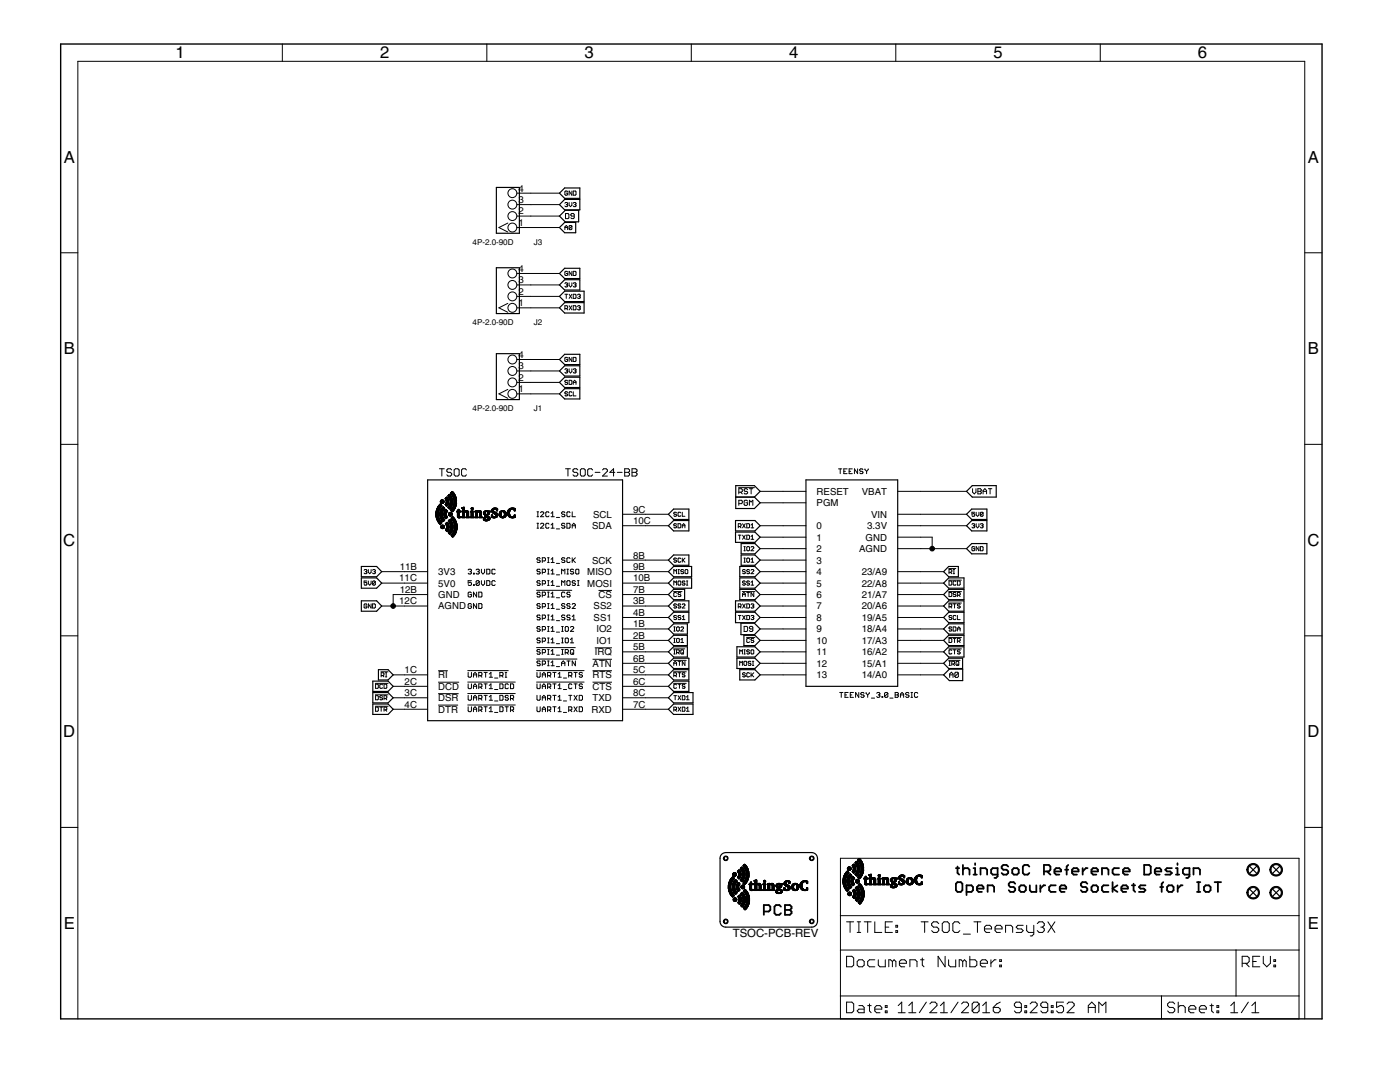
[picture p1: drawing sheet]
<svg xmlns="http://www.w3.org/2000/svg" width="279mm" height="216mm" viewBox="0 0 279 216" stroke-linecap="round" stroke-linejoin="round" font-family="sans-serif">
<defs><g id="words">
<g font-size="3.8">
<text x="35" y="11.7">1</text>
<text x="75.8" y="11.7">2</text>
<text x="116.7" y="11.7">3</text>
<text x="157.5" y="11.7">4</text>
<text x="198.3" y="11.7">5</text>
<text x="239.1" y="11.7">6</text>
<text x="12.7" y="32.5">A</text>
<text x="261" y="32.5">A</text>
<text x="12.7" y="70.7">B</text>
<text x="261" y="70.7">B</text>
<text x="12.6" y="108.9">C</text>
<text x="260.9" y="108.9">C</text>
<text x="12.6" y="147.1">D</text>
<text x="260.9" y="147.1">D</text>
<text x="12.7" y="185.4">E</text>
<text x="261" y="185.4">E</text>
</g>
<text font-size="2.6" x="146.3" y="187">TSOC-PCB-REV</text>
<g font-size="2.2">
<text x="103.5" y="40.5">3</text>
<text x="103.5" y="38.2">4</text>
<text x="103.5" y="45.1">1</text>
<text x="103.5" y="42.8">2</text>
<text x="103.5" y="58.8">2</text>
<text x="103.5" y="56.5">3</text>
<text x="103.5" y="54.2">4</text>
<text x="103.5" y="61.1">1</text>
<text x="103.5" y="71.4">4</text>
<text x="103.5" y="76">2</text>
<text x="103.5" y="73.7">3</text>
<text x="103.5" y="78.3">1</text>
<text x="163" y="98.7">RESET</text>
<text x="163" y="101">PGM</text>
<text x="172" y="98.7">VBAT</text>
<text x="118.2" y="105.6">SDA</text>
<text x="118.4" y="103.3">SCL</text>
<text x="126.3" y="104.6">10C</text>
<text x="126.3" y="102.3">9C</text>
<text x="163" y="107.9">1</text>
<text x="163" y="105.6">0</text>
<text x="172.8" y="107.9">GND</text>
<text x="173.1" y="105.6">3.3V</text>
<text x="173.8" y="103.3">VIN</text>
<text x="79.8" y="113.7">11B</text>
<text x="118.2" y="112.5">SCK</text>
<text x="126.3" y="113.7">9B</text>
<text x="126.3" y="111.4">8B</text>
<text x="163" y="112.5">3</text>
<text x="163" y="110.2">2</text>
<text x="171.5" y="110.2">AGND</text>
<text x="79.7" y="116">11C</text>
<text x="79.8" y="118.3">12B</text>
<text x="87.4" y="119.3">GND</text>
<text x="87.4" y="114.7">3V3</text>
<text x="87.4" y="117">5V0</text>
<text x="117.2" y="117">MOSI</text>
<text x="117.2" y="114.7">MISO</text>
<text x="119.4" y="119.3">CS</text>
<text x="126.3" y="118.3">7B</text>
<text x="126.3" y="116">10B</text>
<text x="163" y="119.3">6</text>
<text x="163" y="117">5</text>
<text x="163" y="114.7">4</text>
<text x="172" y="114.7">23/A9</text>
<text x="172" y="117">22/A8</text>
<text x="172" y="119.3">21/A7</text>
<text x="79.7" y="120.6">12C</text>
<text x="87.4" y="121.6">AGND</text>
<text x="118.5" y="121.6">SS2</text>
<text x="118.5" y="123.9">SS1</text>
<text x="126.3" y="125.2">1B</text>
<text x="126.3" y="120.6">3B</text>
<text x="126.3" y="122.9">4B</text>
<text x="163" y="123.9">8</text>
<text x="163" y="121.6">7</text>
<text x="172" y="121.6">20/A6</text>
<text x="172" y="123.9">19/A5</text>
<text x="118.7" y="130.8">IRQ</text>
<text x="119" y="126.2">IO2</text>
<text x="119" y="128.5">IO1</text>
<text x="126.3" y="127.5">2B</text>
<text x="126.3" y="129.8">5B</text>
<text x="163" y="130.8">11</text>
<text x="163" y="128.5">10</text>
<text x="163" y="126.2">9</text>
<text x="172" y="126.2">18/A4</text>
<text x="172" y="128.5">17/A3</text>
<text x="172" y="130.8">16/A2</text>
<text x="80.8" y="134.3">1C</text>
<text x="80.8" y="136.6">2C</text>
<text x="87.4" y="135.3">RI</text>
<text x="87.4" y="137.6">DCD</text>
<text x="118.3" y="133.1">ATN</text>
<text x="118.3" y="135.3">RTS</text>
<text x="118.3" y="137.6">CTS</text>
<text x="126.3" y="132">6B</text>
<text x="126.3" y="134.3">5C</text>
<text x="126.3" y="136.6">6C</text>
<text x="163" y="133.1">12</text>
<text x="163" y="135.3">13</text>
<text x="172" y="133.1">15/A1</text>
<text x="172" y="135.3">14/A0</text>
<text x="80.8" y="138.9">3C</text>
<text x="80.8" y="141.2">4C</text>
<text x="87.4" y="139.9">DSR</text>
<text x="87.4" y="142.2">DTR</text>
<text x="118" y="142.2">RXD</text>
<text x="118.3" y="139.9">TXD</text>
<text x="126.3" y="138.9">8C</text>
<text x="126.3" y="141.2">7C</text>
</g>
<g font-size="1.9">
<text x="94.3" y="48.8">4P-2.0-90D</text>
<text x="106.5" y="48.8">J3</text>
<text x="94.3" y="64.9">4P-2.0-90D</text>
<text x="106.5" y="64.9">J2</text>
<text x="94.3" y="82">4P-2.0-90D</text>
<text x="106.5" y="82">J1</text>
</g>
</g></defs>
<g fill="none" stroke="#000" stroke-width=".2">
<path d="M56.3 8.8v3.4M97.2 8.8v3.4M138 8.8v3.4M178.8 8.8v3.4M219.6 8.8v3.4M103.1 38.5h8.6M113.3 38.3l-.2-.2-.4 .2v.5l.2 .1 .4-.1v-.3h-.3M114.1 38.1v.8l-.5-.8v.8M114.4 38.1h.4l.2 .2v.5l-.2 .1h-.4zM12.1 50.4h3.4M101.3 44.5l-1.7 .9 1.7 .9M103.1 54.6h8.6"/>
<path d="M103.1 56.9h8.6M103.1 40.8h8.6M103.1 59.1h8.6M103.1 43.1h8.6M103.1 45.4h8.6M112.7 45.8v-.5l.3-.3 .3 .3v.5M112.7 40.6l.4-.2 .2 .2-.2 .2M112.7 56.6l.4-.2 .2 .2-.2 .3M112.7 58.7h.6M112.7 45.4h.6M112.9 42.6h.5l.1 .2v.7l-.1 .1h-.5zM113 56.9h.1"/>
<path d="M113 40.8h.1M113 58.7v.8M113.1 40.8l.2 .2-.2 .2-.4-.1M113.1 56.9l.2 .1-.2 .3-.4-.2M113.3 54.3l-.2-.2-.4 .2v.5l.2 .2 .4-.2v-.2h-.3M113.6 40.4v.6l.3 .2 .2-.2v-.6M113.6 56.4v.6l.3 .3 .2-.3v-.6M113.6 58.7l.5 .8M114.1 45.1l-.4-.1-.1 .1v.6M114.1 54.1v.9l-.5-.9v.9M114.1 45.1v.6l-.1 .1-.4-.1M114.1 58.7l-.5 .8"/>
<path d="M114.1 45.1l-.5 .6M114.4 54.1h.4l.2 .2v.5l-.2 .2h-.4zM114.4 58.7h.4l.2 .2v.5l-.2 .1h-.4zM114.4 40.6l.4-.2 .2 .2-.2 .2M114.4 56.6l.4-.2 .2 .2-.2 .3M114.6 43.1h-.5l-.2-.2 .2-.3h.3l.2 .2v.7l-.2 .1h-.3l-.2-.1M114.7 56.9h.1M114.7 40.8h.1M114.8 40.8l.2 .2-.2 .2-.4-.1M114.8 56.9l.2 .1-.2 .3-.4-.2M115.3 58.9l.4-.2 .1 .2-.1 .2M115.5 59.1h.2"/>
<path d="M115.7 59.1l.1 .2-.1 .2-.4-.1M260.4 50.4h3.4M101.3 77.7l-1.7 .9 1.7 .9M101.3 60.5l-1.7 .9 1.7 .9M103.1 78.6h8.6M103.1 76.3h8.6M103.1 74h8.6M103.1 61.4h8.6M103.1 71.7h8.6M112.7 61.6h.4l.2-.4-.2-.2h-.4v.8M112.7 73.7l.4-.1 .2 .1-.2 .3M113 74h.1"/>
<path d="M113 61.6l.3 .2M113.1 74l.2 .1-.2 .3-.4-.1M113.3 71.4l-.2-.1-.4 .1 .2 .7 .4-.1v-.3h-.3M113.3 76l-.4-.1-.2 .3 .4 .1 .2 .3-.2 .1-.4-.1M113.3 78.3l-.4-.1-.2 .2 .4 .2 .2 .3-.2 .1-.4-.1M113.6 73.6v.5l.3 .3 .2-.3v-.5M113.6 75.9h.4l.1 .1v.6l-.1 .1h-.4zM113.6 61l.5 .8M114.1 71.3v.8l-.5-.8v.8M114.1 78.3l-.1-.1-.4 .1v.6l.1 .1 .4-.1M114.1 61l-.5 .8M114.4 71.3l.6 .1-.2 .7h-.4z"/>
<path d="M114.4 61h.4l.2 .2v.5l-.2 .1h-.4zM114.4 76.7v-.5l.3-.3 .3 .3v.5M114.4 78.2v.8h.6M114.4 73.7l.4-.1 .2 .1-.2 .3M114.4 76.3h.6M114.7 74h.1M114.8 74l.2 .1-.2 .3-.4-.1M115.3 61.2l.4-.2 .1 .2-.1 .2M115.5 61.4h.2M115.7 61.4l.1 .2-.1 .2-.4-.1M12.1 88.7h3.4M87.7 93.5h1"/>
<path d="M88.2 93.5v1.5M90.1 93.8l-.2-.3h-.5l-.2 .3v.2l.2 .3h.5l.2 .2v.2l-.2 .3h-.5l-.2-.3M90.6 93.8l.3-.3h.5l.2 .3v.9l-.2 .3h-.5l-.3-.3zM93.1 93.8l-.2-.3h-.5l-.3 .3v.9l.3 .3h.5l.2-.3M112.9 93.5h.9M113.3 93.5v1.5M115.3 93.8l-.2-.3h-.5l-.3 .3v.2l.3 .3h.5l.2 .2v.2l-.2 .3h-.5l-.3-.3M116.1 93.5h.4l.3 .3v.9l-.3 .3h-.4l-.3-.3v-.9zM118.3 93.8l-.3-.3h-.5l-.2 .3v.9l.2 .3h.5l.3-.3M118.8 94.3h.9M120.2 93.8l.3-.3h.5l.2 .3v.2l-1 1h1M122.7 94.3h-1l.7-.8v1.5"/>
<path d="M123.2 94.3h1M124.7 93.5h.7l.2 .3v.2l-.2 .3 .2 .2v.2l-.2 .3h-.7zM124.7 94.3h.7M126.1 93.5h.8l.2 .3v.2l-.2 .3 .2 .2v.2l-.2 .3h-.8zM126.1 94.3h.8M147.4 97.3h3.2M147.4 98.2h.6l.1-.2v-.3l-.1-.2h-.6v1.1M147.8 98.2l.3 .4M149.2 97.7l-.2-.2h-.3l-.2 .4 .2 .1h.3l.2 .4-.2 .2h-.3l-.2-.2M149.2 100l-.2-.2h-.3l-.2 .2v.7l.2 .1h.3l.2-.1v-.4h-.4M149.6 97.5h.6M149.9 97.5v1.1"/>
<path d="M151.7 98h9.1M167.3 93.6h.7M167.7 93.6v.9M168.4 94h.3M169.1 93.6h-.7v.9h.7M169.5 94h.3M170.1 93.6h-.6v.9h.6M171.2 93.6v.9l-.7-.9v.9M172.2 93.7l-.2-.1-.4 .1 .1 .3 .5 .2-.2 .3-.4-.1M172.6 93.6l.4 .4M173 94v.5M173.3 93.6l-.3 .4"/>
<path d="M179.2 98h13.7M194.1 97.5v.7l.3 .4 .4-.4v-.7M195.2 97.5h.5l.1 .2-.1 .3 .1 .4-.1 .2h-.5zM195.2 98h.5M196.2 98.6v-.7l.4-.4 .3 .4v.7M196.2 98h.7M197.3 97.5h.7M197.6 97.5v1.1M260.4 88.7h3.4M72.7 113.8l.4-.2 .1 .2-.1 .3M72.9 114.1h.2M73.1 114.1l.1 .1-.1 .3-.4-.2"/>
<path d="M73.2 115.9h-.5v.5l.2-.2 .3 .2-.1 .4-.4-.2M73.5 113.6v.6l.3 .3 .3-.3v-.6M73.5 115.9v.6l.3 .3 .3-.3v-.6M74.4 113.8l.4-.2 .1 .2-.1 .3M74.6 114.1h.2M74.8 114.1l.1 .1-.1 .3-.4-.2M74.9 116.1l-.4-.2-.1 .7M74.9 116.1v.5l-.1 .2-.4-.2M74.9 116.1l-.5 .5M76.2 114.1h9.1M76.2 116.4h9.1M85.3 118.6h-6.8v2.3"/>
<path d="M93.4 113.7l.5-.1 .2 .1-.2 .4M93.8 114.1h.1M93.9 114.1l.2 .1-.2 .3-.5-.1M94.1 118.3l-.2-.1h-.3l-.2 .1v.7l.2 .1h.3l.2-.1v-.4h-.3M94.1 115.9h-.7v.5l.5-.2 .2 .2v.3l-.2 .1-.5-.1M94.5 116.7h.2v.1h-.2zM94.5 114.4h.2v.1h-.2zM95 113.7l.5-.1 .2 .1-.2 .4M95.1 118.2v.9l-.6-.9v.9M95.3 114.1h.2M95.5 114.1l.2 .1-.2 .3-.5-.1M95.5 118.2h.5l.2 .1v.7l-.2 .1h-.5z"/>
<path d="M95.7 116l-.2-.1h-.3l-.2 .1v.7M95.7 116v.7l-.2 .1-.5-.1M95.7 116l-.7 .7M96.1 115.9v.6l.3 .3 .3-.3v-.6M96.1 113.6v.6l.3 .3 .3-.3v-.6M97.1 115.9h.5l.2 .1v.7l-.2 .1h-.5zM97.1 113.6h.5l.2 .1v.7l-.2 .1h-.5zM98.8 116l-.1-.1h-.4l-.1 .1v.7l.1 .1 .5-.1M98.8 113.7l-.1-.1-.5 .1v.7l.1 .1 .5-.1M107.1 117.8h7M107.2 103.1h.3M107.2 102.1h.3"/>
<path d="M107.2 105.4h.3M107.2 104.4h.3M107.3 102.1v1M107.3 104.4v1M107.8 118.3l-.1-.1h-.4l-.1 .1 .1 .3 .5 .2-.1 .3h-.4l-.1-.1M107.8 111.4l-.1-.1-.5 .1 .1 .4h.4l.1 .1-.1 .3-.5-.1M107.8 113.7l-.1-.1-.5 .1 .1 .4 .5 .1-.1 .3-.5-.1M107.8 116l-.1-.1h-.4l-.1 .3 .1 .2h.4l.1 .3-.1 .1-.5-.1M107.9 104.6l.1-.2h.4l.1 .2v.2l-.6 .6h.6M107.9 102.3l.1-.2h.4l.1 .2-.6 .8h.6M108.2 111.9h.5l.2-.5-.2-.1h-.5v.9M108.2 114.2h.5l.2-.5-.2-.1h-.5v.9"/>
<path d="M108.2 116.5h.5l.2-.1-.2-.5h-.5v.9M108.2 118.8h.5l.2-.2-.2-.4h-.5v.9M109.3 118.2h.3M109.3 119.1h.3M109.3 115.9h.3M109.3 116.8h.3M109.3 113.6h.3M109.3 114.5h.3M109.3 111.3h.3M109.3 112.2h.3M109.4 111.3v.9M109.4 113.6v.9"/>
<path d="M109.4 115.9v.9M109.4 118.2v.9M109.6 102.3l-.2-.2h-.3l-.2 .2v.6l.2 .2h.3l.2-.2M109.6 104.6l-.2-.2h-.3l-.2 .2v.6l.2 .2h.3l.2-.2M110 102.4l.3-.3v1M110 103.1h.6M110 104.8l.3-.4v1M110 111.6l.3-.3v.9M110 113.9l.3-.3v.9M110 116.2l.3-.3v.9M110 118.5l.3-.3v.9M110 105.4h.6"/>
<path d="M110 119.1h.6M110 116.8h.6M110 114.5h.6M110 112.2h.6M111 103.3h.7M111 105.5h.7M111 119.3h.7M111 117h.7M111 114.7h.7M111 112.4h.7M112.1 114.5v-.9l.3 .3 .3-.3v.9M112.1 116.8v-.9l.3 .3 .3-.3v.9"/>
<path d="M112.7 102.3l-.1-.2h-.4l-.1 .2 .1 .3h.4l.1 .2-.1 .3h-.4l-.1-.2M112.7 104.6l-.1-.2h-.4l-.1 .2 .1 .3h.4l.1 .2-.1 .3h-.4l-.1-.2M112.7 111.4l-.1-.1-.5 .1 .1 .4h.4l.1 .1-.1 .3-.5-.1M112.7 118.3l-.1-.1h-.4l-.1 .1v.7l.1 .1h.4l.1-.1M113.1 104.4h.5l.2 .2v.6l-.2 .2h-.5zM113.1 113.6h.4M113.1 114.5h.4M113.3 113.6v.9M113.3 115.9h.3l.2 .1v.7l-.2 .1-.5-.1v-.7zM113.8 118.3l-.2-.1h-.3l-.2 .1 .2 .3 .5 .2-.2 .3h-.3l-.2-.1M113.8 102.3l-.2-.2h-.3l-.2 .2v.6l.2 .2h.3l.2-.2M113.8 111.4l-.2-.1-.5 .1v.7l.2 .1 .5-.1"/>
<path d="M114.2 104.9h.6M114.2 102.1v1h.6M114.2 105.4v-.6l.3-.4 .3 .4v.6M114.2 111.3v.9M114.3 111.8l.5 .4M114.5 113.7l-.2-.1-.5 .1 .2 .4 .5 .1-.2 .3-.5-.1M114.8 116l-.1-.1h-.4l-.1 .3 .1 .2h.4l.1 .3-.1 .1-.5-.1M114.8 111.3l-.6 .6M114.9 113.7l.2-.1 .4 .1v.7l-.1 .1-.5-.1zM115.3 115.9h.3M115.3 116.8h.3M115.4 115.9v.9"/>
<path d="M119.4 117.8h2.7M124.2 118.6h9.2M124.2 102.6h9.2M124.2 104.9h9.2M124.2 111.8h9.2M124.2 114.1h9.2M124.2 116.4h9.2M134.4 118h1.7M134.5 114.5v-.9l.2 .3 .3-.3v.9M134.5 116.8v-.9l.2 .3 .3-.3v.9M135 102.3l-.1-.1-.4 .1 .1 .3 .4 .2-.1 .2-.4-.1M135 104.6l-.1-.1-.4 .1 .1 .3 .4 .2-.1 .2-.4-.1"/>
<path d="M135 111.5l-.1-.1-.4 .1 .1 .3 .4 .1-.1 .3-.4-.2M135 118.4l-.1-.2-.4 .2v.5l.1 .1 .4-.1M135.3 104.5l.6 .1v.6l-.2 .1h-.4zM135.3 114.5h.3M135.3 113.6h.3M135.4 115.9l.5 .2v.5l-.2 .2-.4-.2zM135.4 113.6v.9M135.9 118.4l-.5-.2-.1 .3 .4 .1 .2 .3-.2 .1-.4-.1M135.9 102.3l-.2-.1-.4 .1v.6l.1 .1 .5-.1M135.9 111.5l-.2-.1-.4 .1 .1 .7 .5-.2M136.2 102.2v.8h.5M136.2 105.3v-.5l.2-.3 .3 .3v.5"/>
<path d="M136.2 111.4v.8M136.2 104.9h.5M136.3 111.8l.4 .4M136.4 113.8l-.1-.2-.4 .2 .1 .3 .4 .1-.1 .3-.4-.2M136.7 116.1l-.4-.2-.1 .3 .4 .2 .1 .2-.1 .2-.4-.2M136.7 111.4l-.5 .5M136.9 113.6l.4 .2v.5l-.2 .2-.4-.2v-.5zM137 115.9h.3M137 116.8h.3M137.1 115.9v.9M147.3 105.1h.5l.1-.2-.1-.4h-.5v.8M147.3 106.8h.6"/>
<path d="M147.4 100.5h.6l.1-.2v-.3l-.1-.2h-.6v1M147.6 106.8v.8M147.6 105.1l.3 .2M148.1 118h2.6M148.2 119v-.5l.3-.3 .2 .3v.5M148.2 118.6h.5M148.2 104.5l.5 .8M148.2 106.8l.5 .8M148.5 109.1h.2M148.5 109.9h.2M148.5 111.4h.2M148.5 112.2h.2"/>
<path d="M148.6 109.1v.8M148.6 111.4v.8M148.7 113.8l-.4-.2-.1 .3 .4 .2 .1 .2-.1 .2-.4-.2M148.7 116.1l-.4-.2-.1 .3 .4 .2 .1 .2-.1 .2-.4-.2M148.7 104.5l-.5 .8M148.7 106.8l-.5 .8M149 118.2h.6M149 104.5l.6 .1v.6l-.2 .1h-.4zM149 106.8l.6 .1v.6l-.2 .1h-.4zM149.2 109.1l.4 .1v.5l-.2 .2-.4-.2v-.5zM149.2 111.4l.4 .1v.5l-.2 .2-.4-.2v-.5zM149.3 118.2v.8"/>
<path d="M149.6 100.8v-1l.3 .4 .3-.4v1M149.6 113.8l-.4-.2-.2 .3 .4 .2 .2 .2-.2 .2-.4-.2M149.6 116.1l-.4-.2-.2 .3 .4 .2 .2 .2-.2 .2-.4-.2M149.9 109.2l.1-.1 .4 .1-.5 .7h.5M149.9 113.8l.1-.2 .4 .2-.5 .7h.5M149.9 105.3h.5M149.9 112.2h.5M149.9 116.8h.5M149.9 116.2l.3-.3v.9M149.9 104.8l.3-.3v.8M149.9 107.1l.3-.3v.8M149.9 111.6l.3-.2v.8"/>
<path d="M149.9 107.6h.5M150.4 118.2v.8l-.5-.8v.8M151.7 109.5h9.1M151.7 118.6h9.1M151.7 104.9h9.1M151.7 111.8h9.1M151.7 114.1h9.1M151.7 116.4h9.1M151.7 100.3h9.1M151.7 107.2h9.1M179.2 109.5h13.7M179.2 118.6h9.1"/>
<path d="M179.2 102.6h13.7M179.2 104.9h13.7M179.2 114.1h9.1M179.2 116.4h9.1M179.2 107.2h6.8v2.3M189.3 118h2.6M189.3 113.5h1.5M189.3 115.8h2.6M189.4 118.2h.4l.1 .2v.5l-.1 .1h-.4zM189.4 114.2l.5-.1-.1-.5h-.4v.9M189.4 115.9h.4l.1 .2v.5l-.1 .2h-.4zM189.7 114.2l.2 .3"/>
<path d="M190.2 114.5h.3M190.2 113.6h.3M190.4 113.6v.9M190.8 118.4l-.2-.2-.4 .2 .2 .2 .4 .2-.2 .2-.4-.1M190.8 116.1l-.2-.2-.4 .2v.5l.2 .2 .4-.2M191.1 118.8l.5-.2-.1-.4h-.4v.8M191.1 115.9h.4l.1 .2v.5l-.1 .2h-.4zM191.3 118.8l.3 .2M194 104.6l.4-.1 .1 .1-.1 .3M194.2 104.9h.2M194.4 104.9l.1 .2-.1 .2-.4-.1M194.5 109.2l-.1-.1-.4 .1 .1 .7 .4-.2v-.2h-.3"/>
<path d="M194.5 102.2h-.5v.4l.2-.1 .3 .1-.1 .4-.4-.1M194.8 102.2v.6l.3 .2 .3-.2v-.6M194.8 104.5v.6l.3 .2 .3-.2v-.6M195.4 109.1v.8l-.6-.8v.8M195.7 109.1l.5 .1-.1 .7h-.4zM195.7 104.6l.4-.1 .1 .1-.1 .3M195.9 104.9h.2M196.1 104.9l.1 .2-.1 .2-.4-.1M196.2 102.3l-.1-.1-.4 .1v.6M196.2 102.3v.6l-.1 .1-.4-.1M196.2 102.3l-.5 .6M12.1 126.9h3.4"/>
<path d="M73.2 120.6l-.1-.1-.4 .1v.6l.4 .1 .1-.4h-.3M74.1 120.5v.8l-.6-.8v.8M74.4 120.5h.4l.1 .1v.6l-.1 .1h-.4zM74.9 138.6h2.5M74.9 136.4h2.5M75 136.5h.4l.1 .2v.5l-.1 .2h-.4zM75 138.8h.4l.1 .2v.5l-.1 .1h-.4zM76 134h1.4M76.1 134.8l.5-.1-.1-.5h-.4v.9M76.2 120.9h9.1M76.3 136.7l-.1-.2-.4 .2v.5l.1 .2 .4-.2M76.3 134.8l.3 .3"/>
<path d="M76.3 139l-.1-.2-.4 .2 .1 .2 .4 .2-.1 .2-.4-.1M76.6 136.5h.4l.2 .2v.5l-.2 .2h-.4zM76.6 139.4l.6-.2-.2-.4h-.4v.8M76.9 134.2h.3M76.9 135.1h.3M76.9 139.4l.3 .2M77.1 134.2v.9M78.5 134.7h6.8M78.5 136.9h6.8M78.5 139.2h6.8M87.4 133.8h2M87.4 136.1h4.2"/>
<path d="M87.4 138.4h4.1M93.3 133.8h8.1M93.3 136.1h9.5M93.3 138.4h9.5M93.4 138.7v.9l.2 .1h.3l.2-.1v-.9M93.4 136.5v.8l.2 .1 .5-.1v-.8M93.4 134.2v.8l.2 .1 .5-.1v-.8M94.1 120.6l-.2-.2h-.3l-.2 .2v.6l.2 .2h.3l.2-.2v-.3h-.3M94.5 134.7h.6M94.5 136.9h.6M94.5 139.2h.6M94.5 135.1v-.6l.3-.3 .3 .3v.6"/>
<path d="M94.5 137.4v-.6l.3-.3 .3 .3v.6M94.5 139.7v-.6l.3-.4 .3 .4v.6M95.1 120.4v1l-.6-1v1M95.5 134.8h.5l.2-.1-.2-.5h-.5v.9M95.5 139.4h.5l.2-.2-.2-.5h-.5v1M95.5 137.1h.5l.2-.2-.2-.4h-.5v.9M95.5 120.4h.5l.2 .2v.6l-.2 .2h-.5zM95.9 134.8l.3 .3M95.9 137.1l.3 .3M95.9 139.4l.3 .3M96.6 138.7h.6M96.6 136.5h.6"/>
<path d="M96.6 134.2h.6M96.9 134.2v.9M96.9 136.5v.9M96.9 138.7v1M97.6 139.7h.7M97.6 137.4h.7M97.6 135.1h.7M97.6 134.5l.4-.3v.9M97.6 136.8l.4-.3v.9M97.6 139.1l.4-.4v1M98.7 139.9h.7M98.7 137.6h.7"/>
<path d="M98.7 135.3h.7M99.8 136.5h.4l.2 .1v.7l-.2 .1h-.4zM99.8 134.8h.4l.2-.1-.2-.5h-.4v.9M99.8 138.7h.4l.2 .2v.7l-.2 .1h-.4zM100.1 134.8l.3 .3M100.8 135.1h.3M100.8 134.2h.3M101 134.2v.9M101.5 138.9l-.2-.2h-.3l-.2 .4 .2 .1h.3l.2 .4-.2 .1h-.3l-.2-.1M101.5 136.6l-.2-.1h-.3l-.2 .1v.7l.2 .1 .5-.1M101.9 139.4h.4l.2-.2v-.3l-.2-.2h-.4v1M101.9 136.5h.4l.2 .1v.7l-.2 .1h-.4z"/>
<path d="M102.2 139.4l.3 .3M107.1 133.8h9.5M107.1 136.1h9.5M107.1 129.2h7.7M107.1 131.5h8M107.2 134.2v.8l.1 .1 .5-.1v-.8M107.2 136.5v.8l.1 .1 .5-.1v-.8M107.2 138.7v.9l.1 .1h.4l.1-.1v-.9M107.8 120.6l-.1-.2h-.4l-.1 .2 .1 .3 .5 .2-.1 .3h-.4l-.1-.2M107.8 132l-.1-.1-.5 .1 .1 .4h.4l.1 .1-.1 .3-.5-.1M107.8 122.9l-.1-.2h-.4l-.1 .2 .1 .3h.4l.1 .2-.1 .3h-.4l-.1-.2M107.8 125.2l-.1-.2h-.4l-.1 .2 .1 .3h.4l.1 .2-.1 .3h-.4l-.1-.2"/>
<path d="M107.8 129.8l-.1-.2-.5 .2 .1 .3h.4l.1 .1-.1 .4-.5-.2M107.8 127.5l-.1-.2-.5 .2 .1 .3h.4l.1 .2-.1 .3h-.4l-.1-.2M108.2 134.7h.7M108.2 130.2h.5l.2-.4-.2-.2h-.5v1M108.2 132.5h.5l.2-.5-.2-.1h-.5v.9M108.2 136.9h.7M108.2 139.2h.7M108.2 121.1h.5l.2-.2-.2-.5h-.5v1M108.2 123.4h.5l.2-.2-.2-.5h-.5v1M108.2 125.7h.5l.2-.2-.2-.5h-.5v1M108.2 128h.5l.2-.5-.2-.2h-.5v1M108.2 135.1v-.6l.3-.3 .4 .3v.6"/>
<path d="M108.2 137.4v-.6l.3-.3 .4 .3v.6M108.2 139.7v-.6l.3-.4 .4 .4v.6M109.3 134.8h.4l.2-.1v-.4l-.2-.1h-.4v.9M109.3 137.1h.4l.2-.2v-.3l-.2-.1h-.4v.9M109.3 139.4h.4l.2-.2v-.3l-.2-.2h-.4v1M109.3 127.3h.3M109.3 128.3h.3M109.3 125h.3M109.3 126h.3M109.3 129.6h.3M109.3 130.6h.3M109.3 120.4h.3"/>
<path d="M109.3 121.4h.3M109.3 122.7h.3M109.3 123.7h.3M109.3 131.9h.3M109.3 132.8h.3M109.4 120.4v1M109.4 122.7v1M109.4 125v1M109.4 127.3v1M109.4 129.6v1M109.4 131.9v.9M109.6 139.4l.3 .3"/>
<path d="M109.6 137.1l.3 .3M109.6 134.8l.3 .3M110 127.6l.3-.3v1M110 120.8l.3-.4v1M110 123l.3-.3v1M110 125.3l.3-.3v1M110 129.9l.3-.3v1M110 132.2l.3-.3v.9M110 128.3h.6M110 126h.6M110 130.6h.6M110 121.4h.6"/>
<path d="M110 123.7h.6M110 132.8h.6M110.3 138.7h.7M110.3 136.5h.7M110.3 134.2h.7M110.7 134.2v.9M110.7 136.5v.9M110.7 138.7v1M111 128.4h.7M111 126.1h.7M111 130.7h.7M111 121.6h.7"/>
<path d="M111 123.8h.7M111 133h.7M111.4 134.5l.3-.3v.9M111.4 136.8l.3-.3v.9M111.4 139.1l.3-.4v1M111.4 139.7h.6M111.4 137.4h.6M111.4 135.1h.6M112.1 132.8v-.6l.3-.3 .3 .3v.6M112.1 132.4h.6M112.1 127.3h.3M112.1 128.3h.3"/>
<path d="M112.1 125h.3M112.1 126h.3M112.1 129.6h.3M112.1 130.6h.3M112.2 125v1M112.2 127.3v1M112.2 129.6v1M112.4 139.9h.7M112.4 137.6h.7M112.4 135.3h.7M112.7 120.6l-.1-.2h-.4l-.1 .2 .1 .3 .5 .2-.1 .3h-.4l-.1-.2M112.7 122.9l-.1-.2h-.4l-.1 .2 .1 .3h.4l.1 .2-.1 .3h-.4l-.1-.2"/>
<path d="M112.8 130.2h.5l.1-.1v-.3l-.1-.2h-.5v1M112.8 127.5l.1-.2 .5 .2v.6l-.1 .2h-.4l-.1-.2zM112.9 125h.4l.1 .2v.6l-.1 .2h-.4l-.1-.2v-.6zM113.1 130.2l.3 .4M113.1 131.9h.7M113.5 131.9v.9M113.5 134.8h.5l.1-.1v-.4l-.1-.1h-.5v.9M113.5 138.7h.6M113.8 120.6l-.2-.2h-.3l-.2 .2 .2 .3 .5 .2-.2 .3h-.3l-.2-.2M113.8 122.9l-.2-.2h-.3l-.2 .2 .2 .3h.3l.2 .2-.2 .3h-.3l-.2-.2M113.8 138.7v1M113.8 134.8l.3 .3"/>
<path d="M113.8 127.6l.4-.3v1M113.8 129.8l.2-.2 .5 .2v.6l-.2 .2-.5-.2zM113.8 125.2l.2-.2h.3l.2 .2v.1l-.7 .7h.7M113.8 128.3h.7M114.1 136.6l-.1-.1h-.4l-.1 .1v.7l.1 .1 .5-.1M114.2 130.2l.3 .4M114.2 120.6l.1-.2h.4l.1 .2-.6 .8h.6M114.2 123l.3-.3v1M114.2 123.7h.6M114.6 138.7l.6 1M114.6 136.5h.6M114.6 134.2h.6"/>
<path d="M114.8 131.9v.9l-.6-.9v.9M114.9 134.2v.9M114.9 136.5v.9M115.2 138.7l-.6 1M115.6 138.7h.5l.1 .2v.7l-.1 .1h-.5zM116.2 134.3l-.1-.1-.5 .1 .2 .4 .4 .1-.1 .3-.5-.1M116.2 136.6l-.1-.1h-.3l-.2 .3 .2 .1h.3l.1 .4-.1 .1-.5-.1M118.3 131.6h3.8M118.3 133.8h3.8M118.3 136.1h3.8M118.7 129.3h3.4M124.2 120.9h9.2"/>
<path d="M124.2 132.4h9.2M124.2 123.2h9.2M124.2 125.5h9.2M124.2 134.7h9.2M124.2 130.1h9.2M124.2 127.8h9.2M124.2 136.9h9.2M124.2 139.2h9.2M134.4 131.8h2.5M134.4 129.5h2.3M134.4 134h2.5M134.4 136.4h2.5"/>
<path d="M134.5 132.8v-.6l.2-.2 .3 .2v.6M134.5 134.8l.5-.1-.1-.5h-.4v.9M134.5 132.4h.5M134.5 125.1h.2M134.5 125.9h.2M134.5 130.5h.2M134.5 129.7h.2M134.5 127.4h.2M134.5 128.2h.2M134.5 138.8h.5M134.6 125.1v.8M134.6 127.4v.8"/>
<path d="M134.6 129.7v.8M134.7 134.8l.3 .3M134.7 138.8v.8M135 120.6l-.4-.1-.1 .3 .4 .1 .1 .3-.1 .1-.4-.1M135 122.9l-.1-.1-.4 .1 .1 .3 .4 .2-.1 .2-.4-.1M135 136.7l-.1-.2-.4 .2v.5l.1 .2 .4-.2M135 125.2l.2-.1 .4 .1-.2 .7-.4-.1zM135 127.5l.2-.1 .4 .1-.2 .7-.4-.1zM135 130.2h.4l.2-.4-.6-.1v.8M135.3 130.2l.3 .3M135.3 132h.6M135.3 134.2h.6"/>
<path d="M135.3 136.5h.6M135.3 138.8l.6 .8M135.6 132v.8M135.6 134.2v.9M135.6 136.5v.9M135.9 120.6l-.5-.1-.1 .3 .4 .1 .2 .3-.2 .1-.4-.1M135.9 127.7l.2-.3v.8M135.9 122.9l-.2-.1-.4 .1 .1 .3 .5 .2-.2 .2-.4-.1M135.9 125.2l.1-.1 .4 .1-.5 .7h.5M135.9 129.8l.1-.1 .4 .1-.1 .7-.4-.2zM135.9 128.2h.5M135.9 138.8l-.6 .8"/>
<path d="M136.1 130.2l.3 .3M136.2 120.6l.1-.1 .4 .1-.5 .7h.5M136.2 138.8h.4l.1 .2v.5l-.1 .1h-.4zM136.2 123.6h.5M136.2 123.1l.2-.3v.8M136.7 132v.8l-.5-.8v.8M136.7 134.4l-.4-.2-.1 .3 .4 .2 .1 .2-.1 .2-.4-.2M136.7 136.7l-.4-.2-.1 .3 .4 .1 .1 .3-.1 .2-.4-.2M137 139.1l.3-.3v.8M137 139.6h.5M147.3 121.1l.6-.2-.1-.4h-.5v.8M147.3 122.8h.6"/>
<path d="M147.6 130.5v-.8l.3 .2 .3-.2v.8M147.6 132.8v-.8l.3 .2 .3-.2v.8M147.6 122.8v.8M147.6 121.1l.3 .2M148.2 120.5l.5 .8M148.2 122.8l.5 .8M148.5 132.1l.1-.1 .4 .1-.1 .7-.4-.2zM148.5 130.5h.2M148.5 129.7h.2M148.5 125h.5l.2 .2v.6l-.2 .2h-.5zM148.6 129.7v.8M148.7 134.4l-.4-.2-.1 .3 .4 .2 .1 .2-.1 .2-.4-.2"/>
<path d="M148.7 120.5l-.5 .8M148.7 122.8l-.5 .8M149 127.2h1.7M149 120.5h.4l.2 .1v.6l-.2 .1h-.4zM149 122.8l.6 .1v.6l-.2 .1h-.4zM149.6 134.4l-.2-.2-.4 .2v.5l.2 .2 .4-.2M149.6 127.5l-.2-.1-.4 .1 .2 .7 .4-.1M149.6 129.8l-.2-.1-.4 .1 .2 .3 .4 .1-.2 .3-.4-.2M149.9 132.1l-.2-.1-.4 .1 .2 .3 .4 .1-.2 .3-.4-.2M149.9 120.6l.4-.1 .1 .1-.1 .3M149.9 134.2v.9M149.9 122.9l.4-.1 .1 .1-.1 .3"/>
<path d="M150 129.7l.4 .1v.5l-.1 .2-.4-.2v-.5zM150 134.7l.4 .4M150.2 120.9h.1M150.2 132h.2M150.2 123.2h.1M150.2 132.8h.2M150.2 125.5h-.5l-.1-.2 .1-.3h.4l.1 .2v.6l-.1 .2h-.4l-.1-.2M150.3 120.9l.1 .2-.1 .2-.4-.1M150.3 123.2l.1 .2-.1 .2-.4-.1M150.3 132v.8M150.4 127.5l-.4-.1-.1 .3 .4 .1 .1 .3-.1 .1-.4-.1M150.4 134.2l-.5 .6"/>
<path d="M151.7 120.9h9.1M151.7 132.4h9.1M151.7 123.2h9.1M151.7 125.5h9.1M151.7 134.7h9.1M151.7 130.1h9.1M151.7 127.8h9.1M167.6 138.2h.6M167.9 138.2v.9M168.6 138.7h.4M169.3 138.2h-.7v.9h.7M169.7 138.7h.3"/>
<path d="M170.3 138.2h-.6v.9h.6M171.4 138.2v.9l-.6-.9v.9M172.4 138.3l-.1-.1h-.3l-.2 .1 .2 .4 .4 .1-.1 .3h-.3l-.2-.1M172.8 138.2l.4 .5M173.2 138.7v.4M173.5 138.2l-.3 .5M173.9 139.3h.6M175 138.3l.1-.1h.3l.2 .1-.2 .4M175.3 138.7h.1M175.4 138.7l.2 .1-.2 .3h-.3l-.1-.1M176 139h.2v.1h-.2zM177.2 138.3l-.2-.1h-.3l-.2 .1v.7"/>
<path d="M177.2 138.3v.7l-.2 .1h-.3l-.2-.1M177.2 138.3l-.7 .7M177.6 139.3h.6M178.6 138.2h.5l.2 .1-.2 .4 .2 .3-.2 .1h-.5zM178.6 138.7h.5M179.2 120.9h9.1M179.2 132.4h9.1M179.2 123.2h9.1M179.2 125.5h9.1M179.2 134.7h9.1M179.2 130.1h9.1M179.2 127.8h9.1"/>
<path d="M179.7 138.7h.6M179.7 139.1v-.6l.3-.3 .3 .3v.6M181.4 138.3l-.2-.1h-.3l-.2 .1 .2 .4 .5 .1-.2 .3h-.3l-.2-.1M181.8 138.2h.3M181.8 139.1h.3M182 138.2v.9M183.2 138.3l-.2-.1h-.3l-.2 .1v.7l.2 .1h.3l.2-.1M189.3 131.8h2.3M189.3 127.2h2.6M189.3 129.5h2.6M189.3 120.3h2.6M189.4 121.1l.5-.2-.1-.4h-.4v.8"/>
<path d="M189.4 132h.3M189.4 127.4l.5 .1v.6l-.1 .1h-.4zM189.4 132.8h.3M189.5 134.7h.7M189.5 132v.8M189.5 135.2v-.7l.4-.4 .3 .4v.7M189.7 121.1l.2 .2M189.9 132.5h.5l.1-.4-.6-.1v.8M189.9 122.9l-.1-.1-.4 .1 .1 .3 .4 .2-.1 .2-.4-.1M189.9 125.2l-.1-.1-.4 .1 .1 .3 .4 .1-.1 .3-.4-.1M189.9 129.8l-.1-.1-.4 .1 .1 .7 .4-.2M190.2 120.5h.6"/>
<path d="M190.2 125.1l.6 .1-.2 .7h-.4zM190.2 129.7h.6M190.2 127.4h.6M190.2 132.5l.3 .3M190.5 120.5v.8M190.5 127.4v.8M190.5 129.7v.8M190.8 122.9l-.2-.1-.4 .1v.6l.2 .1 .4-.1M190.9 132l.4 .1v.5l-.1 .2-.4-.2v-.5zM191.1 122.8v.8h.5M191.1 125.9v-.5l.2-.3 .3 .3v.5M191.1 127.9h.4l.1-.4-.5-.1v.8"/>
<path d="M191.1 125.5h.5M191.1 132.5l.2 .3M191.3 134.3l-.2-.2h-.4l-.1 .2v.7M191.3 134.3v.7l-.2 .2h-.4l-.1-.2M191.3 134.3l-.7 .7M191.3 127.9l.3 .3M191.6 120.6l-.4-.1-.1 .3 .4 .1 .1 .3-.1 .1-.4-.1M191.6 129.8l-.1-.1-.4 .1 .1 .3 .4 .1-.1 .3-.4-.2M260.4 126.9h3.4M74.9 140.9h2.5M75 141.1h.4l.1 .1v.6l-.1 .1h-.4zM75.8 141.1h.5"/>
<path d="M76.1 141.1v.8M76.6 141.6h.4l.2-.4-.2-.1h-.4v.8M76.9 141.6l.3 .3M78.5 141.5h6.8M87.4 140.7h4M93.3 140.7h9.5M93.4 141v.8l.2 .2h.3l.2-.2v-.8M94.5 141.5h.6M94.5 142v-.6l.3-.4 .3 .4v.6M95.5 141.7h.5l.2-.2-.2-.5h-.5v1M95.9 141.7l.3 .3M96.6 141h.6"/>
<path d="M96.9 141v1M97.6 142h.7M97.6 141.4l.4-.4v1M98.7 142.2h.7M99.8 141h.4l.2 .2v.6l-.2 .2h-.4zM100.8 141h.7M101.1 141v1M101.9 141.7h.4l.2-.2v-.3l-.2-.2h-.4v1M102.2 141.7l.3 .3M107.2 141v.8l.1 .2h.4l.1-.2v-.8M108.2 141.5h.7M108.2 142v-.6l.3-.4 .4 .4v.6"/>
<path d="M109.3 141.7h.4l.2-.2v-.3l-.2-.2h-.4v1M109.6 141.7l.3 .3M110.3 141h.7M110.7 141v1M111.4 142h.6M111.4 141.4l.3-.4v1M112.4 142.2h.7M113.5 141.7h.5l.1-.2v-.3l-.1-.2h-.5v1M113.8 141.7l.3 .3M114.6 141l.6 1M115.2 141l-.6 1M115.6 141h.5l.1 .2v.6l-.1 .2h-.5z"/>
<path d="M124.2 141.5h9.2M134.5 141.6h.4l.1-.4-.1-.1h-.4v.8M134.7 141.6l.3 .3M135.3 141.1l.6 .8M135.9 141.1l-.6 .8M136.2 141.1h.4l.1 .1v.6l-.1 .1h-.4zM137 141.4l.3-.3v.8M137 141.9h.5M12.1 165.1h3.4M167.7 171.3h91.5v32h-91.5zM260.4 165.1h3.4M167.7 189.6h91.5"/>
<path d="M167.7 198.7h91.5M167.7 182.7h91.5M169 190.8h1l.4 .4v1.4l-.4 .3h-1zM169 200h1l.4 .3v1.4l-.4 .4h-1zM169 183.9h1.4M169.7 183.9v2.2M171.1 191.9l.3-.4h.7l.4 .4v.7l-.4 .3h-.7l-.3-.3zM171.1 183.9h.7M171.1 186.1h.7M171.4 183.9v2.2M172.5 183.9h1.4M173.2 183.9v2.2"/>
<path d="M174.6 191.5h-1.1l-.3 .4v.7l.3 .3h1.1M174.6 183.9v2.2h1.4M175.3 191.5v1.1l.3 .3h1.1v-1.4M176.7 185h.7M178.1 183.9h-1.4v2.2h1.4M178.1 191.9l-.4-.4h-.3v1.4M178.1 191.9l.3-.4 .4 .4v1M178.1 191.9v1M178.8 185.7h.3v.4h-.3zM178.8 184.6h.3v.4h-.3zM179.5 192.2h1.4v-.3l-.3-.4h-.7l-.4 .4v.7l.4 .3h.7M181.6 192.9v-1.4h1l.4 .4v1"/>
<path d="M183.7 191.5h.7M183.8 183.9h1.4M184.1 191.2v1.4l.3 .3M184.5 183.9v2.2M184.9 200l-1.4 2.1M187.3 184.3l-.3-.4h-.7l-.4 .4v.3l.4 .4h.7l.3 .4v.3l-.3 .4h-.7l-.4-.4M188.4 183.9h.7l.3 .4v1.4l-.3 .4h-.7l-.4-.4v-1.4zM188.6 190.8v2.1l-1.4-2.1v2.1M189.3 191.5v1.1l.4 .3h1v-1.4M191.2 200l-1.4 2.1M191.6 184.3l-.4-.4h-.7l-.3 .4v1.4l.3 .4h.7l.4-.4M192.1 191.9l-.3-.4h-.4v1.4"/>
<path d="M192.1 191.9v1M192.1 191.9l.4-.4 .3 .4v1M192.3 186.4h1.4M193.5 190.8v2.1h1.1l.3-.3v-.7l-.3-.4h-1.1M194.4 183.9h1.4M195.1 183.9v2.2M195.6 192.2h1.5v-.3l-.4-.4h-.7l-.4 .4v.7l.4 .3h.7M196.5 185.4h1.4v-.4l-.4-.4h-.7l-.3 .4v.7l.3 .4h.7M197.8 191.5v1.4M198.6 185.4h1.4v-.4l-.4-.4h-.7l-.3 .4v.7l.3 .4h.7M198.8 191.5h-.3l-.7 .7M199.5 192.6h.4v.3h-.4z"/>
<path d="M199.5 191.5h.4v.4h-.4zM199.6 200l-.7 .3-.7 .7M200.7 186.1v-1.5h1l.4 .4v1.1M204.2 184.6h-1.1l-.3 .4 .3 .4h.8l.3 .3-.3 .4h-1.1M204.9 184.6v1.1l.4 .4h1M206.3 184.6v1.8l-.3 .4h-.4M207 184.3l.4-.4h.7l.3 .4v.3l-.3 .4M207.7 185h.4M208.1 185l.3 .4v.3l-.3 .4h-.7l-.4-.4M209.1 183.9l1.4 2.2M210.5 183.9l-1.4 2.2M212.3 200h-1.4v1l.7-.3h.3l.4 .3v.7l-.4 .4h-.7l-.3-.4"/>
<path d="M231.8 198.7v4.6M235.1 200v2.1M246.7 189.6v9.1M247.9 192.2h1.1l.3-.3v-.7l-.3-.4h-1.1v2.1M248.6 192.2l.7 .7M249.1 200l-1.4 2.1M250 191.9h.7M251.4 190.8h-1.4v2.1h1.4M252.1 190.8v1.4l.7 .7 .7-.7v-1.4M254.2 192.6h.4v.3h-.4zM254.2 191.5h.4v.4h-.4zM15.5 203.3v-191.1h244.9v191.1"/>
<path d="M171.4 200.7h.7l.4 .3v1.1h-1.1l-.3-.4 .3-.3h1.1M173.2 200.7h.7M173.5 200.3v1.4l.4 .4M174.6 201.4h1.4v-.4l-.4-.3h-.7l-.3 .3v.7l.3 .4h.7M176.7 201.7h.3v.4h-.3zM176.7 200.7h.3v.3h-.3zM179.3 202.1h1.4M179.3 200.7l.7-.7v2.1M181.4 202.1h1.4M181.4 200.7l.7-.7v2.1M185.6 200.3l.3-.3h.7l.4 .3v.4l-1.4 1.4h1.4M187.7 202.1h1.4"/>
<path d="M187.7 200.7l.7-.7v2.1M191.9 200.3l.4-.3h.7l.3 .3v.4l-1.4 1.4h1.4M195.4 200.3v1.4l-.3 .4h-.7l-.4-.4M195.4 200.3l-.3-.3h-.7l-.4 .3v1.4M195.4 200.3l-1.4 1.4M196.1 202.1h1.4M196.1 200.7l.7-.7v2.1M198.2 201h1.1l.3 .4v.3l-.3 .4h-.7l-.4-.4zM203.8 201h-1l-.4-.3v-.4l.4-.3h.7l.3 .3v1.4l-.3 .4h-.7l-.4-.4M204.5 201.7h.4v.4h-.4zM204.5 200.7h.4v.3h-.4zM205.6 200.3l.4-.3h.7l.3 .3v.4l-1.4 1.4h1.4"/>
<path d="M209.1 201h-1.1l-.3-.3v-.4l.3-.3h.7l.4 .3v1.4l-.4 .4h-.7l-.3-.4M209.8 201.7h.4v.4h-.4zM209.8 200.7h.4v.3h-.4zM213 200.3l.3-.3h.7l.4 .3v.4l-1.4 1.4h1.4M217.2 202.1v-1.4l.7-.7 .7 .7v1.4M217.2 201h1.4M219.3 202.1v-2.1l.7 .7 .7-.7v2.1M234.4 200.3l-.3-.3h-.7l-.4 .3v.4l.4 .3h.7l.3 .4v.3l-.3 .4h-.7l-.4-.4M235.1 201l.4-.3h.7l.3 .3v1.1M237.2 201.4h1.5v-.4l-.4-.3h-.7l-.4 .3v.7l.4 .4h.7M239.4 201.4h1.3v-.4l-.3-.3h-.7l-.3 .3v.7l.3 .4h.7M241.5 200.7h.7"/>
<path d="M241.8 200.3v1.4l.4 .4M242.9 201.7h.3v.4h-.3zM242.9 200.7h.3v.3h-.3zM245.6 202.1h1.4M245.6 200.7l.7-.7v2.1M249.8 202.1h1.4M249.8 200.7l.7-.7v2.1"/>
<circle cx="102.3" cy="38.5" r=".89"/>
<circle cx="102.3" cy="59.1" r=".89"/>
<circle cx="102.3" cy="56.9" r=".89"/>
<circle cx="102.3" cy="45.4" r=".89"/>
<circle cx="102.3" cy="54.6" r=".89"/>
<circle cx="102.3" cy="43.1" r=".89"/>
<circle cx="102.3" cy="40.8" r=".89"/>
<circle cx="102.3" cy="76.3" r=".89"/>
<circle cx="102.3" cy="74" r=".89"/>
<circle cx="102.3" cy="71.7" r=".89"/>
<circle cx="102.3" cy="61.4" r=".89"/>
<circle cx="102.3" cy="78.6" r=".89"/>
</g>
<g fill="none" stroke="#000" stroke-width=".23">
<path d="M99.1 37.4h4.6v9.1h-4.6zM111.7 38.5l1-1h3v2.1h-3zM99.1 53.4h4.6v9.2h-4.6zM111.7 40.8l1-1h3v2.1h-3zM111.7 56.9l1-1.1h3v2.1h-3zM111.7 59.1l1-1h3.9v2.1h-3.9zM111.7 43.1l1.1-1.1h2.7v2.3h-2.7zM111.7 45.4l1-1h2.2v2h-2.2zM112.7 53.5h3v2.1h-3l-1-1zM99.1 70.6h4.6v9.1h-4.6zM111.7 74l1-1h3v2h-3zM111.7 76.3l1-1h3v2h-3z"/>
<path d="M111.7 78.6l1-1h3v2h-3zM111.7 61.4l1-1h3.9v2.1h-3.9zM112.7 70.7h3v2h-3l-1-1zM85.3 95.8h38.9v48h-38.9zM146.8 96.9h3.8l1.1 1.1-1.1 1.2 1.1 1.1-1.1 1.2h-3.8zM146.8 99.2h3.8M160.8 95.8h18.4v41.1h-18.4zM192.9 98l1.1-1.1h4.8v2.3h-4.8zM72.1 119.9h3.1l1 1-1 1.1h-3.1zM72.1 113h3.1l1 1.1-1 1h-3.1zM72.1 115.3h3.1l1 1.1-1 1h-3.1zM133.4 102.6l1-1h3.1v2.1h-3.1z"/>
<path d="M133.4 104.9l1-1h3.1v2h-3.1zM133.4 111.8l1-1.1h3.1v2.1h-3.1zM133.4 118.6l1-1h2.2v2.1h-2.2zM133.4 114.1l1-1.1h3.6v2.1h-3.6zM133.4 116.4l1-1.1h3.6v2.1h-3.6zM146.8 119.9h3.9l1 1-1 1.1h-3.9zM146.8 103.9h3.9l1 1-1 1h-3.9zM146.8 106.2h3.9l1 1-1 1h-3.9zM147.6 117.6h3.1l1 1-1 1.1h-3.1zM147.6 113h3.1l1 1.1-1 1h-3.1zM147.6 115.3h3.1l1 1.1-1 1h-3.1zM147.9 108.5h2.8l1 1-1 1h-2.8z"/>
<path d="M147.9 110.7h2.8l1 1.1-1 1h-2.8zM189.3 119.9h3.1v2.1h-3.1l-1-1.1zM189.3 117.6h3.1v2.1h-3.1l-1-1.1zM189.3 115.3h3.1v2.1h-3.1l-1-1zM189.3 113h2v2.1h-2l-1-1zM192.9 109.5l1-1h3.1v2h-3.1zM193.9 101.6h3.1v2.1h-3.1l-1-1.1zM193.9 103.9h3.1v2h-3.1l-1-1zM74.4 135.9h3l1.1 1-1.1 1.1h-3zM74.4 138.2h3l1.1 1-1.1 1.1h-3zM75.5 133.6h1.9l1.1 1.1-1.1 1h-1.9zM133.4 120.9l1-1h3.1v2.1h-3.1z"/>
<path d="M133.4 132.4l1-1.1h3.1v2.1h-3.1zM133.4 123.2l1-1h3.1v2h-3.1zM133.4 134.7l1-1.1h3.1v2.1h-3.1zM133.4 136.9l1-1h3.1v2.1h-3.1zM133.4 125.5l1-1h2.8v2h-2.8zM133.4 130.1l1-1h2.8v2h-2.8zM133.4 127.8l1-1h2.8v2h-2.8zM133.4 139.2l1-1h3.9v2.1h-3.9zM146.8 122.2h3.9l1 1-1 1h-3.9zM147.1 131.3h3.6l1 1.1-1 1h-3.6zM147.1 129.1h3.6l1 1-1 1h-3.6zM147.6 133.6h3.1l1 1.1-1 1h-3.1z"/>
<path d="M147.9 124.4h2.7l1.1 1.1-1.1 1.1h-2.7zM148.5 126.8h2.2l1 1-1 1h-2.2zM188.3 125.5l1-1h3.1v2h-3.1zM188.3 127.8l1-1h3.1v2h-3.1zM188.3 130.1l1-1h3.1v2h-3.1zM188.3 134.7l1.2-1.2h2.6v2.3h-2.6zM189.3 131.3h2.8v2.1h-2.8l-1-1zM189.3 122.2h3.1v2h-3.1l-1-1zM74.4 140.5h3l1.1 1-1.1 1.1h-3zM133.4 141.5l1-1h3.9v2.1h-3.9zM143.9 170.6l.4-.4 .5-.1h17.2l.7 .3 .3 .4 .2 .5v12.6l-.3 .7-.4 .3-.5 .1h-17.2l-.7-.3-.3-.4-.1-.4v-12.6zM249.4 172.9l1.4 1.3"/>
<path d="M249.4 177.4l1.4 1.4M250.8 172.9l-1.4 1.3M250.8 177.4l-1.4 1.4M254 177.4l1.4 1.4M254 172.9l1.4 1.3M255.4 172.9l-1.4 1.3M255.4 177.4l-1.4 1.4"/>
</g>
<g fill="#000" stroke="#000" stroke-width=".2">
<path d="M144.5 170.9a.48 .48 0 0 1 .8 .2 .48 .48 0 0 1-.4 .6 .48 .48 0 0 1-.5-.4h.1a.34 .34 0 0 1 .5-.3 .34 .34 0 0 1 .1 .5 .34 .34 0 0 1-.6-.1l-.1-.1z" fill-rule="evenodd"/>
<path d="M161.7 170.9a.48 .48 0 0 1 .7 .2 .48 .48 0 0 1-.3 .6 .48 .48 0 0 1-.6-.4h.2a.34 .34 0 0 1 .5-.3 .34 .34 0 0 1 0 .5 .34 .34 0 0 1-.5-.1l-.2-.1z" fill-rule="evenodd"/>
<path d="M249.2 172.7a1.26 1.26 0 0 1 2 .2 1.26 1.26 0 0 1-.8 1.9 1.26 1.26 0 0 1-1.6-1.2h.3a1.03 1.03 0 0 1 1.4-1 1.03 1.03 0 0 1 .3 1.7 1.03 1.03 0 0 1-1.7-.5v-.2h-.3z" fill-rule="evenodd"/>
<path d="M249.2 177.2a1.26 1.26 0 0 1 2 .3 1.26 1.26 0 0 1-.8 1.9 1.26 1.26 0 0 1-1.6-1.3h.3a1.03 1.03 0 0 1 1.4-1 1.03 1.03 0 0 1 .3 1.8 1.03 1.03 0 0 1-1.7-.5v-.3h-.3z" fill-rule="evenodd"/>
<path d="M253.8 172.7a1.26 1.26 0 0 1 2 .2 1.26 1.26 0 0 1-.8 1.9 1.26 1.26 0 0 1-1.6-1.2h.2a1.03 1.03 0 0 1 1.5-1 1.03 1.03 0 0 1 .3 1.7 1.03 1.03 0 0 1-1.7-.5l-.1-.2h-.2z" fill-rule="evenodd"/>
<path d="M253.8 177.2a1.26 1.26 0 0 1 2 .3 1.26 1.26 0 0 1-.8 1.8 1.26 1.26 0 0 1-1.6-1.2h.2a1.03 1.03 0 0 1 1.5-1 1.03 1.03 0 0 1 .3 1.8 1.03 1.03 0 0 1-1.7-.5l-.1-.3h-.2z" fill-rule="evenodd"/>
<path d="M144.5 183.5a.48 .48 0 0 1 .8 .2 .48 .48 0 0 1-.4 .6 .48 .48 0 0 1-.5-.4h.1a.34 .34 0 0 1 .5-.3 .34 .34 0 0 1 .1 .5 .34 .34 0 0 1-.6-.1l-.1-.1z" fill-rule="evenodd"/>
<path d="M161.6 183.6a.48 .48 0 0 1 .7-.1 .48 .48 0 0 1-.1 .8 .48 .48 0 0 1-.7-.4h.2a.34 .34 0 0 1 .5-.3 .34 .34 0 0 1 0 .5 .34 .34 0 0 1-.5-.1l-.2-.1z" fill-rule="evenodd"/>
<circle cx="186" cy="109.5" r=".47"/>
<circle cx="78.5" cy="120.9" r=".47"/>
</g>
<g fill="none" stroke="#000" stroke-width=".36">
<path d="M190.8 173.2h.6M191.1 172.9v1.3l.3 .3M191.1 176h.6l.4 .3v1.3l-.4 .4h-.6l-.3-.4v-1.3zM192.2 173.5l.3-.3h.6l.4 .3v1M192.2 172.6v1.9M192.9 178h1l.3-.4v-.6l-.3-.3h-1v1.9M194.3 173.2h.3v1.3M194.3 174.5h.6M194.6 172.3v.3M195 177.3h1.3v-.3l-.3-.3h-.7l-.3 .3v.6l.3 .4h.7M195.7 174.5v-1.3h1l.3 .3v1M197.1 178v-1.3h1l.3 .3v1"/>
<path d="M199.1 174.5h-1l-.3-.3v-.7l.3-.3h1v1.7l-.3 .3h-.3M201.2 172.9l-.3-.3h-.7l-.3 .3v.3l.3 .3h.7l.3 .4v.3l-.3 .3h-.7l-.3-.3M202.3 173.2h.7l.3 .3v.7l-.3 .3h-.7l-.3-.3v-.7zM202.6 176.3l-.3-.3h-.7l-.3 .3v.4l.3 .3h.7l.3 .3v.3l-.3 .4h-.7l-.3-.4M203.4 177l.4-.3h.6l.3 .3v.6l-.3 .4h-.6l-.4-.4zM205.4 172.9l-.3-.3h-.7l-.3 .3v1.3l.3 .3h.7l.3-.3M205.5 176.7v.9l.3 .4h1v-1.3M207.6 176.7v1.3M208.3 173.9h1l.3-.4v-.6l-.3-.3h-1v1.9M208.6 176.7h-.3l-.7 .6M209 173.9l.6 .6M210.4 173.9h1.4v-.4l-.4-.3h-.6l-.4 .3v.7l.4 .3h.6"/>
<path d="M210.7 176.7h-1l-.3 .3v.6l.3 .4h1M211.5 177.3h1.3v-.3l-.3-.3h-.7l-.3 .3v.6l.3 .4h.7M212.6 173.5h.6M213.2 172.6l-.3 .3v1.6M214 173.9h1.2v-.4l-.3-.3h-.6l-.3 .3v.7l.3 .3h.6M216.1 173.2v1.3M217 176.3l-.3-.3h-.7l-.3 .3v.4l.3 .3h.7l.3 .3v.3l-.3 .4h-.7l-.3-.4M217 173.2h-.3l-.6 .7M217.8 173.9h1.3v-.4l-.3-.3h-.7l-.3 .3v.7l.3 .3h.7M218.1 176.7h.7l.3 .3v.6l-.3 .4h-.7l-.3-.4v-.6zM219.9 174.5v-1.3h1l.3 .3v1M221.2 176.7h-1l-.3 .3v.6l.3 .4h1"/>
<path d="M222 176v2M223 176.7l-1 .6 1 .7M223.3 173.2h-.9l-.4 .3v.7l.4 .3h.9M223.8 177.3h1.3v-.3l-.3-.3h-.7l-.3 .3v.6l.3 .4h.7M224.1 173.9h1.3v-.4l-.3-.3h-.6l-.4 .3v.7l.4 .3h.6M225.9 176.7h.6M226.2 176.3v1.3l.3 .4M228.3 172.6h1l.4 .3v1.3l-.4 .3h-1zM228.6 176.7h-1l-.3 .3 .3 .3h.7l.3 .3-.3 .4h-1M230.5 173.9h1.3v-.4l-.4-.3h-.6l-.3 .3v.7l.3 .3h.6M231.5 177h.7M232.2 176l-.4 .3v1.7"/>
<path d="M233.2 176.7h.7l.3 .3v.6l-.3 .4h-.7l-.3-.4v-.6zM233.9 173.2h-1l-.3 .3 .3 .4h.6l.4 .3-.4 .3h-.9M234.7 173.2h.3v1.3M234.7 174.5h.6M235 172.3v.3M235 176.7v1.3M236 176.7h-.3l-.7 .6M237.4 174.5h-1l-.3-.3v-.7l.3-.3h1v1.7l-.4 .3h-.3M238.2 174.5v-1.3h1l.3 .3v1M238.9 176h.6M238.9 178h.6M239.2 176v2"/>
<path d="M240.3 177l.3-.3h.7l.3 .3v.6l-.3 .4h-.7l-.3-.4zM242.4 176h1.3M243.1 176v2M152.4 181.9h1l.3-.3v-.7l-.3-.3h-1v1.9M155.9 180.9l-.4-.3h-.6l-.3 .3v1.3l.3 .3h.6l.4-.3M156.7 180.6h.9l.4 .3v.4l-.4 .3 .4 .3v.3l-.4 .3h-.9zM156.7 181.6h.9"/>
</g>
<g fill="#000" stroke="#000" stroke-width=".2">
<path d="M87.9 100h.7zM87.9 99.9l.7 .1zM87.9 99.9h.7zM87.9 99.8l.6 .1zM88 99.9h.6zM88 99.8l.5 .1zM88 99.8h.5zM88.1 99.8h.3zM88.1 99.7l.2 .1zM88.8 99.5h.6zM88.8 99.5l.6 .1zM88.9 99.4l.5 .1z"/>
<path d="M88.9 99.5l.5 .1zM88.9 99.4l.4 .1zM88.9 99.6h.6zM88.9 99.6h.5zM88.9 99.4h.5zM88.9 99.6l.5 .1zM88.9 99.4h.4zM88.9 99.7h.6zM89 99.7l.5 .1zM89 99.7h.5zM89 99.3l.3 .1zM89 99.8h.5z"/>
<path d="M89 99.3h.3zM89 99.9l.5 .1zM89 99.3h.2zM89 99.9h.5zM89 99.8l.5 .1zM89 99.2l.2 .1zM89.1 100h.4zM89.1 99.2l.1 .1zM89.4 98.9l.6 .1zM89.4 99h.6zM89.4 98.9h.6zM89.4 98.9h.5z"/>
<path d="M89.5 99l.5 .1zM89.5 99h.5zM89.5 98.8l.4 .1zM89.5 99.1h.6zM89.5 99l.6 .1zM89.5 98.8h.4zM89.5 99.1l.6 .1zM89.5 98.7l.4 .1zM89.6 99.2h.5zM89.6 99.1l.5 .1zM89.6 98.7l.2 .1zM89.6 99.2l.5 .1z"/>
<path d="M89.6 98.7h.2zM89.6 99.3h.5zM89.7 99.3h.5zM89.7 99.4h.5zM89.7 99.3l.5 .1zM89.7 99.4l.5 .1zM89.7 99.5h.6zM89.8 99.6h.5zM89.8 99.5l.5 .1zM89.8 99.6l.5 .1zM89.8 99.7l.5 .1zM89.8 99.7h.5z"/>
<path d="M89.8 99.9h.5zM89.8 99.8l.5 .1zM89.8 99.8h.5zM89.9 100h.4zM89.9 99.9l.4 .1zM89.9 99.9h.4zM89.9 98.4h.7zM89.9 98.3l.6 .1zM90 98.4h.6zM90 98.3l.6 .1zM90 98.4l.6 .1zM90 98.3h.5z"/>
<path d="M90 98.5h.6zM90 98.5l.7 .1zM90 98.2l.5 .1zM90.1 98.6h.6zM90.1 98.2h.3zM90.1 98.6l.6 .1zM90.1 98.1l.3 .1zM90.1 98.7h.6zM90.2 98.7h.6zM90.2 98.1h.1zM90.2 98.7l.6 .1zM90.2 98.8h.6z"/>
<path d="M90.3 98.8l.5 .1zM90.3 98.9h.6zM90.3 98.9l.6 .1zM90.3 99h.6zM90.4 99h.5zM90.4 99l.5 .1zM90.4 99.1h.6zM90.4 99.1l.6 .1zM90.5 99.2l.5 .1zM90.5 99.2h.5zM90.5 99.3h.5zM90.5 99.3l.5 .1z"/>
<path d="M90.5 99.4h.5zM90.6 99.5h.5zM90.6 99.4l.5 .1zM90.6 99.6h.5zM90.6 99.5l.5 .1zM90.6 99.6l.5 .1zM90.6 99.8l.5 .1zM90.6 99.8h.5zM90.6 99.7l.5 .1zM90.6 99.7h.5zM90.6 100h.5zM90.6 99.9l.5 .1z"/>
<path d="M90.6 99.9h.5zM87 102.9l.5 .1zM87 102.9h.5zM87 102.8l.5 .1zM87 102.8h.5zM87 102.7l.5 .1zM87 102.7h.5zM87 102.6l.5 .1zM87 102.6h.5zM87 102.5l.5 .1zM87 102.5h.5zM87 102.4l.5 .1z"/>
<path d="M87 102.4h.5zM87 102.3l.5 .1zM87 102.3h.5zM87 103h.5zM87 102.2l.5 .1zM87 102.2h.5zM87 103.2h.5zM87 103.1l.5 .1zM87 103.1h.5zM87 103l.5 .1zM87 102.1l.5 .1zM87 102.1h.5z"/>
<path d="M87 102l.5 .1zM87 102h.5zM87.1 103.3h.5zM87.1 103.2l.5 .1zM87.1 103.1h.4zM87.1 102.1l.4 .1zM87.1 102.1h.4zM87.1 102h.5zM87.1 101.9l.5 .1zM87.1 103.3l.5 .1zM87.1 103.2h.4zM87.1 102h.4z"/>
<path d="M87.1 101.9h.5zM87.1 101.8l.5 .1zM87.1 103.4h.5zM87.1 101.8h.5zM87.1 103.5h.5zM87.1 103.4l.5 .1zM87.1 101.7l.5 .1zM87.1 101.7h.5zM87.1 103.5h.6zM87.1 101.7h.6zM87.2 103.5l.5 .1zM87.2 101.6l.5 .1z"/>
<path d="M87.2 103.6l.5 .1zM87.2 103.6h.5zM87.2 101.6h.5zM87.2 101.5l.5 .1zM87.2 103.7h.5zM87.2 101.5h.5zM87.2 103.7l.6 .1zM87.2 101.5h.6zM87.2 101.4l.6 .1zM87.2 103.8h.6zM87.2 101.4h.6zM87.3 103.8h.5z"/>
<path d="M87.3 101.4h.5zM87.3 103.8l.5 .1zM87.3 101.3h.5zM87.3 101.3h.6zM87.3 103.9l.6 .1zM87.3 103.9h.6zM87.3 101.3l.5 .1zM87.3 101.2l.6 .1zM87.3 104h.6zM87.3 101.2h.6zM87.4 104h.5zM87.4 101.2h.5z"/>
<path d="M87.4 104l.6 .1zM87.4 101.1l.6 .1zM87.4 104.1h.6zM87.4 101.1h.6zM87.4 104.2h.7zM87.4 101h.7zM87.5 104.1l.6 .1zM87.5 101l.6 .1zM87.5 104.2l.6 .1zM87.5 104.2h.6zM87.5 101h.6zM87.5 100.9l.6 .1z"/>
<path d="M87.5 104.2l.7 .1zM87.5 100.9l.7 .1zM87.5 104.3h.7zM87.5 100.9h.7zM87.6 104.3l.6 .1zM87.6 100.9h.6zM87.6 100.8l.6 .1zM87.6 104.4h.5zM87.6 100.8h.5zM87.7 104.4l.4 .1zM87.7 100.8h.4zM87.7 104.5h.4z"/>
<path d="M87.7 100.7l.4 .1zM87.7 104.5h.3zM87.7 100.7h.4zM87.7 100.7h.3zM87.8 104.5l.2 .1zM87.8 100.6l.2 .1zM87.8 104.5l.1 .1zM87.8 104.6h.1zM87.8 102.9h.5zM87.8 102.8l.5 .1zM87.8 102.8h.5zM87.8 102.7l.5 .1z"/>
<path d="M87.8 102.7h.5zM87.8 102.6l.5 .1zM87.8 102.6h.5zM87.8 102.5l.5 .1zM87.8 102.5h.5zM87.8 102.4l.5 .1zM87.8 102.4h.5zM87.8 102.3l.5 .1zM87.8 102.3h.5zM87.8 100.6h.2zM87.8 103h.5zM87.8 102.9l.5 .1z"/>
<path d="M87.8 102.2l.5 .1zM87.8 102.2h.5zM87.8 100.6h.1zM87.8 103.1h.5zM87.8 103l.5 .1zM87.8 102.1l.5 .1zM87.8 102.1h.5zM87.9 103.1l.5 .1zM87.9 103.1h.5zM87.9 102l.5 .1zM87.9 100.1h.7zM87.9 103.2h.5z"/>
<path d="M87.9 102h.5zM87.9 100.2h.7zM87.9 100.1l.7 .1zM87.9 100l.7 .1zM87.9 103.3l.6 .1zM87.9 103.2l.5 .1zM87.9 101.9l.5 .1zM87.9 100.2l.7 .1zM87.9 103.4h.6zM87.9 103.3h.5zM87.9 101.9h.5zM87.9 101.8l.6 .1z"/>
<path d="M87.9 100.3h.7zM87.9 105.1l.8 .1zM87.9 103.4l.6 .1zM87.9 101.8h.6zM87.9 101.7l.6 .1zM87.9 100.3l.6 .1zM88 105.2h.7zM88 105.1l.7 .1zM88 105.1h.7zM88 103.4h.5zM88 101.8h.5zM88 105.3h.7z"/>
<path d="M88 105.2l.7 .1zM88 105l.7 .1zM88 105h.7zM88 104.9l.7 .1zM88 103.5h.6zM88 103.5h.5zM88 103.4l.5 .1zM88 101.7l.5 .1zM88 101.7h.6zM88 100.3l.5 .1zM88 105.3h.6zM88 104.9l.6 .1z"/>
<path d="M88 103.5l.6 .1zM88 101.7h.5zM88 101.6l.6 .1zM88 100.4h.5zM88 105.3l.6 .1zM88 104.9h.6zM88 103.6h.6zM88 101.6h.6zM88.1 104.9h.5zM88.1 103.6l.5 .1zM88.1 101.6h.5zM88.1 100.4h.4z"/>
<path d="M88.1 105.4h.5zM88.1 103.6l.6 .1zM88.1 101.5l.6 .1zM88.1 104.8l.5 .1zM88.1 103.7h.6zM88.1 101.5h.6zM88.1 100.4h.3zM88.1 103.7h.7zM88.1 101.5h.7zM88.1 105.4l.4 .1zM88.1 104.8l.4 .1zM88.1 103.7l.6 .1z"/>
<path d="M88.1 101.4l.6 .1zM88.2 103.8h.6zM88.2 101.4l.6 .1zM88.2 101.4h.6zM88.2 100.4l.2 .1zM88.2 105.4l.3 .1zM88.2 104.8h.3zM88.2 103.8h.5zM88.2 103.8l.5 .1zM88.2 101.4h.5zM88.2 105.5h.2zM88.2 104.8h.2z"/>
<path d="M88.2 103.8l.4 .1zM88.2 101.3l.5 .1zM88.2 103.9h.4zM88.2 101.3h.5zM88.2 101.3h.4zM88.3 103.9h.3zM88.3 101.3h.3zM88.3 101.2l.3 .1zM88.3 103.9l.3 .1zM88.3 104h.2zM88.3 101.2h.2zM88.4 104l.1 .1z"/>
<path d="M88.4 101.2h.1zM88.6 102.6l.4 .1zM88.6 102.6h.4zM88.6 102.5l.4 .1zM88.6 102.7l.5 .1zM88.6 102.7h.5zM88.6 102.6l.5 .1zM88.6 102.6h.5zM88.6 102.5l.5 .1zM88.6 102.5h.5zM88.6 102.4l.5 .1zM88.6 102.9h.5z"/>
<path d="M88.6 102.8l.5 .1zM88.6 102.8h.5zM88.6 102.4h.5zM88.6 102.3l.5 .1zM88.6 102.3h.5zM88.6 103h.6zM88.6 102.9l.6 .1zM88.6 102.3h.6zM88.6 102.2l.6 .1zM88.7 103l.5 .1zM88.7 103h.5zM88.7 102.2h.5z"/>
<path d="M88.7 102.1l.5 .1zM88.7 103.1h.6zM88.7 103.1h.5zM88.7 102.1h.5zM88.7 102.1h.6zM88.7 103.1l.6 .1zM88.7 102l.6 .1zM88.7 103.2h.6zM88.7 102h.6zM88.8 103.2h.5zM88.8 103.3h.4zM88.8 103.2l.5 .1z"/>
<path d="M88.8 102h.5zM88.8 101.9l.5 .1zM88.8 101.9h.4zM88.8 103.3l.4 .1zM88.8 101.8l.4 .1zM88.8 100.6l.6 .1zM88.8 100.7h.6zM88.9 103.4h.3zM88.9 100.7l.5 .1zM88.9 104.5l.6 .1zM88.9 104.5h.6zM88.9 103.4h.2z"/>
<path d="M88.9 101.8h.2zM88.9 100.7l.4 .1zM88.9 100.6h.5zM88.9 103.4l.2 .1zM88.9 101.7l.2 .1zM88.9 100.8h.5zM88.9 100.6h.6zM88.9 105.7l.5 .1zM88.9 105.7l.6 .1zM88.9 105.7h.6zM88.9 104.5h.5zM88.9 103.4l.1 .1z"/>
<path d="M88.9 100.8h.4zM88.9 100.5l.5 .1zM88.9 105.8h.6zM88.9 104.6h.6zM88.9 101.7h.2zM88.9 100.8l.4 .1zM88.9 100.5l.6 .1zM88.9 100.5h.6zM89 105.8h.4zM89 105.6l.5 .1zM89 105.6h.5zM89 104.6h.5z"/>
<path d="M89 104.4l.4 .1zM89 100.8l.3 .1zM89 100.5h.5zM89 100.4l.5 .1zM89 105.8l.4 .1zM89 104.6l.5 .1zM89 104.4h.4zM89 100.4h.5zM89 105.9h.4zM89 100.9h.3zM89 105.5l.5 .1zM89 104.7h.5z"/>
<path d="M89 100.9h.2zM89 100.2l.5 .1zM89 105.9h.3zM89 105.5h.6zM89 104.8h.6zM89 104.7l.6 .1zM89 104.3l.3 .1zM89 100.9l.2 .1zM89 100.3l.5 .1zM89 100.3h.5zM89.1 105.9l.2 .1zM89.1 105.4l.5 .1z"/>
<path d="M89.1 104.8l.5 .1zM89.1 104.8h.5zM89.1 104.3l.2 .1zM89.1 100.9l.1 .1zM89.1 100.2h.4zM89.1 100.1l.4 .1zM89.1 100.1h.4zM89.1 100l.4 .1zM89.1 106h.2zM89.1 105.4h.5zM89.1 105.3l.5 .1zM89.1 105.2l.5 .1z"/>
<path d="M89.1 105l.5 .1zM89.1 105h.5zM89.1 104.9h.5zM89.1 104.3h.2zM89.1 105.3h.5zM89.1 104.9l.5 .1zM89.2 105.2h.4zM89.2 105.1l.4 .1zM89.2 105.1h.4zM89.2 105l.4 .1zM89.2 104.2l.1 .1zM89.4 101.2l.6 .1z"/>
<path d="M89.4 101.3h.6zM89.4 101.2h.6zM89.4 101.3h.5zM89.5 106.3h.5zM89.5 103.9l.5 .1zM89.5 101.3h.4zM89.5 101.2h.5zM89.5 101.1l.5 .1zM89.5 106.3h.6zM89.5 106.2l.6 .1zM89.5 104l.6 .1zM89.5 104h.6z"/>
<path d="M89.5 103.9l.6 .1zM89.5 101.3l.4 .1zM89.5 101.1l.6 .1zM89.5 106.3l.5 .1zM89.5 103.9h.5zM89.5 101.4h.4zM89.5 106.2h.6zM89.5 102.6l.7 .1zM89.5 102.6h.8zM89.5 102.6h.7zM89.5 102.5l.7 .1zM89.5 101.1h.6z"/>
<path d="M89.5 106.4h.5zM89.5 104.1h.6zM89.5 103.8l.5 .1zM89.5 102.7l.7 .1zM89.5 102.7h.7zM89.5 102.5h.7zM89.5 102.4l.7 .1zM89.5 101.4l.4 .1zM89.5 101l.6 .1zM89.6 106.4h.4zM89.6 106.2h.5zM89.6 104.1h.5z"/>
<path d="M89.6 103.8l.4 .1zM89.6 102.8h.6zM89.6 102.4h.6zM89.6 101h.5zM89.6 106.4l.4 .1zM89.6 106.1l.6 .1zM89.6 104.1h.6zM89.6 103.8h.4zM89.6 101.4l.2 .1zM89.6 106.4l.3 .1zM89.6 106.1h.5zM89.6 104.1l.6 .1z"/>
<path d="M89.6 103.8h.3zM89.6 102.8l.6 .1zM89.6 102.3l.5 .1zM89.6 101.5h.2zM89.6 100.9l.5 .1zM89.6 106.5h.3zM89.6 106.1h.6zM89.6 106l.6 .1zM89.6 104.2h.6zM89.6 103.7l.3 .1zM89.6 102.8l.5 .1zM89.6 102.3h.5z"/>
<path d="M89.6 100.9h.5zM89.7 106.5l.2 .1zM89.7 103.7l.2 .1zM89.7 102.9h.4zM89.7 100.9h.5zM89.7 106h.5zM89.7 104.2l.5 .1zM89.7 103.7h.2zM89.7 102.3h.4zM89.7 100.8l.5 .1zM89.7 106.6h.1zM89.7 105.9l.6 .1z"/>
<path d="M89.7 104.3h.5zM89.7 103.7h.1zM89.7 100.8h.5zM89.7 105.9l.5 .1zM89.7 104.3l.5 .1zM89.7 102.9l.4 .1zM89.7 100.7l.5 .1zM89.7 105.9h.6zM89.7 104.4h.6zM89.7 104.3l.6 .1zM89.7 102.3h.3zM89.7 100.7h.6z"/>
<path d="M89.7 100.6l.6 .1zM89.8 105.9h.5zM89.8 105.8l.5 .1zM89.8 104.4h.5zM89.8 100.6l.5 .1zM89.8 100.6h.5zM89.8 105.8h.5zM89.8 105.7l.5 .1zM89.8 104.5h.5zM89.8 104.4l.5 .1zM89.8 102.9l.2 .1zM89.8 102.2l.2 .1z"/>
<path d="M89.8 100.5l.5 .1zM89.8 105.7h.5zM89.8 104.5l.5 .1zM89.8 100.5h.5zM89.8 100.4l.5 .1zM89.8 104.6h.5zM89.8 100.4h.5zM89.8 100.3l.5 .1zM89.8 100.3h.5zM89.9 105.6l.5 .1zM89.9 105.6h.5zM89.9 104.6l.5 .1z"/>
<path d="M89.9 104.6h.5zM89.9 105.5l.5 .1zM89.9 105.5h.5zM89.9 104.7l.5 .1zM89.9 104.7h.5zM89.9 100.3h.4zM89.9 100.2l.4 .1zM89.9 100.2h.4zM89.9 100.1l.4 .1zM89.9 100.1h.4zM89.9 100l.4 .1zM89.9 105.4h.5z"/>
<path d="M89.9 105.3l.5 .1zM89.9 104.9h.5zM89.9 104.8l.5 .1zM89.9 105.4l.5 .1zM89.9 104.8h.5zM89.9 105.3h.5zM89.9 105.2l.5 .1zM89.9 105.2h.5zM89.9 105.1l.5 .1zM89.9 105.1h.5zM89.9 105l.5 .1zM89.9 105h.5z"/>
<path d="M89.9 104.9l.5 .1zM89.9 101.8l.6 .1zM89.9 101.8h.7zM90 101.8l.6 .1zM90 101.8h.6zM90 101.7l.6 .1zM90 101.9h.5zM90 106.8l.7 .1zM90 103.4h.7zM90 103.4h.6zM90 101.9l.5 .1zM90 101.7h.6z"/>
<path d="M90 101.7h.7zM90 106.9h.6zM90 106.8h.7zM90 103.4l.7 .1zM90.1 106.9h.5zM90.1 106.8h.6zM90.1 103.4l.6 .1zM90.1 103.3l.5 .1zM90.1 102h.3zM90.1 101.6l.6 .1zM90.1 106.9l.5 .1zM90.1 103.5h.6z"/>
<path d="M90.1 106.7l.6 .1zM90.1 103.3h.5zM90.1 101.6h.6zM90.1 107h.5zM90.1 106.7l.7 .1zM90.1 106.7h.7zM90.1 103.5l.7 .1zM90.1 107h.4zM90.1 103.2l.4 .1zM90.1 102l.3 .1zM90.1 101.5l.6 .1zM90.2 107l.3 .1z"/>
<path d="M90.2 106.6l.6 .1zM90.2 103.6h.6zM90.2 103.2l.3 .1zM90.2 102l.1 .1zM90.2 101.5h.6zM90.2 103.6l.6 .1zM90.2 102.1h.1zM90.2 107.1h.3zM90.2 106.6h.6zM90.2 103.2h.3zM90.2 101.4l.6 .1zM90.2 107.1h.2z"/>
<path d="M90.2 103.7h.6zM90.2 103.2h.2zM90.2 101.4h.6zM90.3 107.1h.1zM90.3 106.6h.5zM90.3 103.7h.5zM90.3 103.1l.1 .1zM90.3 107.1l.1 .1zM90.3 106.5l.6 .1zM90.3 103.7l.6 .1zM90.3 103.7h.6zM90.3 101.4h.5z"/>
<path d="M90.3 106.5h.6zM90.3 103.8h.6zM90.3 101.3l.5 .1zM90.3 101.3h.5zM90.3 106.4l.6 .1zM90.3 101.3h.6zM90.3 106.4h.6zM90.3 103.8l.6 .1zM90.3 101.2l.6 .1zM90.4 101.2h.5zM90.4 106.4h.5zM90.4 106.3l.6 .1z"/>
<path d="M90.4 103.9h.5zM90.4 103.8l.5 .1zM90.4 106.3h.6zM90.4 103.9h.6zM90.4 103.9l.6 .1zM90.4 101.1l.5 .1zM90.4 106.2l.6 .1zM90.4 104h.6zM90.4 101.1h.6zM90.4 101l.6 .1zM90.5 106.2l.5 .1zM90.5 106.2h.5z"/>
<path d="M90.5 104l.5 .1zM90.5 101h.5zM90.5 100.9l.5 .1zM90.5 104.1h.5zM90.5 100.9h.5zM90.5 100.8l.5 .1zM90.5 106.1l.5 .1zM90.5 106.1h.6zM90.5 104.2h.6zM90.5 104.1l.5 .1zM90.5 100.8h.5zM90.6 106l.5 .1z"/>
<path d="M90.6 104.2h.5zM90.6 100.8h.5zM90.6 100.7l.5 .1zM90.6 106h.5zM90.6 104.2l.5 .1zM90.6 100.7h.5zM90.6 100.6l.5 .1zM90.6 100.6h.5zM90.6 105.9l.5 .1zM90.6 104.3l.5 .1zM90.6 104.3h.5zM90.6 105.9h.5z"/>
<path d="M90.6 105.8l.5 .1zM90.6 104.4h.5zM90.6 100.5l.5 .1zM90.6 100.5h.5zM90.6 100.4l.5 .1zM90.6 100.4h.5zM90.6 105.8h.5zM90.6 104.5h.5zM90.6 104.4l.5 .1zM90.6 100.3l.5 .1zM90.6 100.3h.5zM90.6 100.2l.5 .1z"/>
<path d="M90.6 100.2h.5zM90.6 100.1l.5 .1zM90.6 100.1h.5zM90.6 100l.5 .1zM90.7 105.7l.5 .1zM90.7 105.7h.5zM90.7 104.5l.5 .1zM90.7 104.5h.5zM90.7 105.6l.5 .1zM90.7 105.6h.5zM90.7 104.6l.5 .1zM90.7 104.6h.5z"/>
<path d="M90.7 105.5l.5 .1zM90.7 105.5h.5zM90.7 104.8l.5 .1zM90.7 104.8h.5zM90.7 104.7l.5 .1zM90.7 104.7h.5zM90.7 105.4l.5 .1zM90.7 105.4h.5zM90.7 105.3l.5 .1zM90.7 105.3h.5zM90.7 105.2l.5 .1zM90.7 105.2h.5z"/>
<path d="M90.7 105.1l.5 .1zM90.7 105.1h.5zM90.7 105l.5 .1zM90.7 105h.5zM90.7 104.9l.5 .1zM90.7 104.9h.5zM91.1 102.1l1 .1zM91.1 102.1h1zM91.1 102l1 .1zM91.2 102h.9zM91.2 102h.5zM91.3 101.9l.4 .1z"/>
<path d="M91.3 103.1l.8 .1zM91.3 103.1h.4zM91.3 103l.4 .1zM91.3 103h.4zM91.3 103h.3zM91.3 102.9l.3 .1zM91.3 102.9h.3zM91.3 102.8l.3 .1zM91.3 102.8h.3zM91.3 102.7l.3 .1zM91.3 102.7h.3zM91.3 102.6l.3 .1z"/>
<path d="M91.3 102.6h.3zM91.3 102.5l.3 .1zM91.3 102.5h.3zM91.3 102.4l.3 .1zM91.3 102.4h.3zM91.3 102.3l.3 .1zM91.3 102.3h.3zM91.3 102.2l.3 .1zM91.3 102.2h.3zM91.3 102.1l.3 .1zM91.3 103.1h.5zM91.3 101.9h.4z"/>
<path d="M91.3 103.2l.8 .1zM91.3 103.2h.8zM91.3 101.9h.3zM91.3 101.8l.3 .1zM91.4 103.2l.6 .1zM91.4 101.8l.2 .1zM91.4 101.8h.2zM91.4 101.8h.3zM91.4 101.7l.3 .1zM91.4 103.3h.6zM91.4 101.7l.2 .1zM91.4 101.7h.2z"/>
<path d="M91.4 103.3h.5zM91.4 101.7h.3zM91.5 101.6l.1 .1zM91.5 103.3l.3 .1zM92.1 101.4l.6 .1zM92.1 101.4h.6zM92.1 101.3l.6 .1zM92.2 103.3h.6zM92.2 103.2l.6 .1zM92.2 103.2h.6zM92.2 101.3h.5zM92.3 103.1l.4 .1z"/>
<path d="M92.3 101.3h.4zM92.3 103.1h.4zM92.3 103l.4 .1zM92.3 103h.4zM92.3 102.9l.4 .1zM92.3 102.9h.4zM92.3 102.8l.4 .1zM92.3 102.8h.4zM92.3 102.7l.4 .1zM92.3 102.7h.4zM92.3 102.6l.4 .1zM92.3 102.6h.4z"/>
<path d="M92.3 102.5l.4 .1zM92.3 102.5h.4zM92.3 102.4l.4 .1zM92.3 102.4h.4zM92.3 102.3l.4 .1zM92.3 102.3h.4zM92.3 102.2l.4 .1zM92.3 102.2h.4zM92.3 102.1l.5 .1zM92.3 102.1l1.2 .1zM92.3 102.1h1.2zM92.3 102l1.1 .1z"/>
<path d="M92.3 102l.4 .1zM92.3 102h.4zM92.3 101.9l.4 .1zM92.3 101.9h.4zM92.3 101.8l.4 .1zM92.3 101.8h.4zM92.3 101.7l.4 .1zM92.3 101.7h.4zM92.3 101.6l.4 .1zM92.3 101.6h.4zM92.3 101.5l.4 .1zM92.3 101.5h.4z"/>
<path d="M92.4 101.2l.3 .1zM92.5 101.2l.2 .1zM92.5 101.2h.2zM92.7 102l.8 .1zM92.8 102h.6zM92.9 102h.5zM92.9 101.9l.5 .1zM93 101.9l.3 .1zM93 103.3h.7zM93 103.2l.7 .1zM93 103.2h.7zM93 102.1l.5 .1z"/>
<path d="M93 101.9h.2zM93.1 102.2h.4zM93.1 102.2l.4 .1zM93.2 103.1l.3 .1zM93.2 102.3h.3zM93.2 103.1h.3zM93.2 103l.3 .1zM93.2 103h.3zM93.2 102.9l.3 .1zM93.2 102.9h.3zM93.2 102.8l.3 .1zM93.2 102.8h.3z"/>
<path d="M93.2 102.7l.3 .1zM93.2 102.7h.3zM93.2 102.6l.3 .1zM93.2 102.6h.3zM93.2 102.5l.3 .1zM93.2 102.5h.3zM93.2 102.4l.3 .1zM93.2 102.4h.3zM93.2 102.3l.3 .1zM93.9 103.2h.7zM93.9 103.3h.7zM93.9 103.2l.7 .1z"/>
<path d="M93.9 102.1l.5 .1zM93.9 102.1h.5zM93.9 102l.5 .1zM93.9 102h.5zM94 102h.4zM94 103.1l.4 .1zM94 101.5l.4 .1zM94 101.5h.4zM94 101.4l.4 .1zM94 103.1h.4zM94 103l.4 .1zM94 103h.4z"/>
<path d="M94 102.9l.4 .1zM94 102.9h.4zM94 102.8l.4 .1zM94 102.8h.4zM94 102.7l.4 .1zM94 102.7h.4zM94 102.6l.4 .1zM94 102.6h.4zM94 102.5l.4 .1zM94 102.5h.4zM94 102.4l.4 .1zM94 102.4h.4z"/>
<path d="M94 102.3l.4 .1zM94 102.3h.4zM94 102.2l.4 .1zM94 102.2h.4zM94 102.1l.4 .1zM94 101.6h.4zM94 101.4h.4zM94.1 102h.3zM94.1 101.6h.3zM94.1 101.3l.3 .1zM94.1 101.6l.3 .1zM94.1 101.3h.3z"/>
<path d="M94.1 101.9l.3 .1zM94.1 101.6l.2 .1zM94.1 101.3h.2zM94.2 101.7h.1zM94.2 101.3h.1zM94.2 101.9l.2 .1zM94.7 102.1l1.4 .1zM94.7 102l1.3 .1zM94.7 103.3h.7zM94.7 103.2l.7 .1zM94.7 103.2h.7zM94.7 102.1h1.4z"/>
<path d="M94.7 102l.5 .1zM94.8 102h.4zM94.9 103.1l.4 .1zM94.9 102h.4zM94.9 103.1l.3 .1zM94.9 103.1h.3zM94.9 103l.3 .1zM94.9 103h.3zM94.9 102.9l.3 .1zM94.9 102.9h.3zM94.9 102.8l.3 .1zM94.9 102.8h.3z"/>
<path d="M94.9 102.7l.3 .1zM94.9 102.7h.3zM94.9 102.6l.3 .1zM94.9 102.6h.3zM94.9 102.5l.3 .1zM94.9 102.5h.3zM94.9 102.4l.3 .1zM94.9 102.4h.3zM94.9 102.3l.3 .1zM94.9 102.3h.3zM94.9 102.2l.3 .1zM94.9 102.2h.3z"/>
<path d="M94.9 102.2h.4zM94.9 102.1l.5 .1zM95 101.9l.2 .1zM95.1 101.9h.2zM95.3 102l.7 .1zM95.3 102h.7zM95.4 102h.6zM95.4 102h.5zM95.5 101.9l.4 .1zM95.6 101.9l.3 .1zM95.6 103.3h.7zM95.6 103.2l.7 .1z"/>
<path d="M95.6 103.2h.7zM95.6 102.1l.5 .1zM95.6 101.9h.2zM95.7 102.2h.4zM95.7 102.2l.4 .1zM95.7 103.1l.4 .1zM95.7 102.3h.4zM95.8 103.1l.3 .1zM95.8 103.1h.3zM95.8 103l.3 .1zM95.8 103h.3zM95.8 102.9l.3 .1z"/>
<path d="M95.8 102.9h.3zM95.8 102.8l.3 .1zM95.8 102.8h.3zM95.8 102.7l.3 .1zM95.8 102.7h.3zM95.8 102.6l.3 .1zM95.8 102.6h.3zM95.8 102.5l.3 .1zM95.8 102.5h.3zM95.8 102.4l.3 .1zM95.8 102.4h.3zM95.8 102.3l.3 .1z"/>
<path d="M96.5 103.6l.3 .1zM96.5 103.6h.3zM96.5 103.5l.3 .1zM96.5 103.7h.4zM96.5 103.6l.4 .1zM96.5 103.5h.3zM96.5 103.4l.3 .1zM96.5 103.4h.3zM96.5 102.4l.4 .1zM96.5 102.4h.4zM96.5 102.3l.4 .1zM96.5 102.3h.4z"/>
<path d="M96.5 103.3l.4 .1zM96.5 102.5h.4zM96.5 103.7l.5 .1zM96.5 102.5l.4 .1zM96.5 102.2l.4 .1zM96.6 103.8h1zM96.6 103.3l.3 .1zM96.6 102.6h.3zM96.6 102.2h.3zM96.6 102.1l.3 .1zM96.6 103.3h.3zM96.6 102.6h.4z"/>
<path d="M96.6 102.6l.4 .1zM96.6 102.1h.3zM96.6 102.1h.4zM96.6 103.8h.9zM96.6 102.7h.4zM96.6 102l.4 .1zM96.6 103.8l.9 .1zM96.6 103.2l1.1 .1zM96.6 102.7h.9zM96.7 102.7h.8zM96.7 102h1.2zM96.7 103.8l.7 .1z"/>
<path d="M96.7 103.1l.9 .1zM96.7 103.1h.8zM96.7 103l.5 .1zM96.7 102.7l.7 .1zM96.7 103.2h1zM96.7 103.1h.7zM96.7 103h.4zM96.7 103h.3zM96.8 103.2l.9 .1zM96.8 103h.2zM96.8 102.9l.2 .1zM96.8 102.8h.6z"/>
<path d="M96.8 102h.7zM96.8 103.9h.5zM96.8 102.9h.2zM96.8 102.8l.2 .1zM96.8 101.9l.6 .1zM96.8 102.8h.5zM96.9 102.8h.3zM96.9 101.9l.4 .1zM96.9 103.9h.3zM97 103.3h.7zM97 101.9h.2zM97.1 103.3h.7z"/>
<path d="M97.2 102.7h.3zM97.2 102l.7 .1zM97.2 102.6l.3 .1zM97.2 102.6l.4 .1zM97.2 103.7l.4 .1zM97.2 102.1h.7zM97.3 103.3l.5 .1zM97.3 102.6h.3zM97.3 102.5l.3 .1zM97.3 102.2h.3zM97.3 102.1l.3 .1zM97.3 102.1l.6 .1z"/>
<path d="M97.3 103.7l.3 .1zM97.3 102.5h.3zM97.3 102.2l.3 .1zM97.3 103.7h.4zM97.3 102.4l.4 .1zM97.3 102.4h.4zM97.3 102.3l.4 .1zM97.3 102.3h.4zM97.4 103.7h.3zM97.4 103.4h.4zM97.4 103.6l.3 .1zM97.4 103.6l.4 .1z"/>
<path d="M97.4 103.6h.4zM97.4 103.4l.4 .1zM97.5 103.5l.3 .1zM97.5 103.5h.3zM97.5 103.4l.3 .1zM98.1 103.1l1.1 .1zM98.1 103.1l.4 .1zM98.1 103.1h.3zM98.1 103l.2 .1zM98.1 103h.2zM98.1 102.9l.2 .1zM98.1 102.9h.2z"/>
<path d="M98.1 103.2l1 .1zM98.1 103.2h1zM98.1 103.1h.2zM98.1 102.8l.2 .1zM98.1 102.8h.2zM98.1 102.7l.2 .1zM98.1 102h.4zM98.1 101.9h.4zM98.1 101.8l.4 .1zM98.1 103.2l.9 .1zM98.1 102.1h.5zM98.1 102h.5z"/>
<path d="M98.1 101.9l.4 .1zM98.1 101.7l.4 .1zM98.1 102l.5 .1zM98.1 101.8h.4zM98.2 102.2h.6zM98.2 102.1l.6 .1zM98.2 102.1l.5 .1zM98.2 102.1h.5zM98.2 101.7h.3zM98.2 101.6l.4 .1zM98.2 103.3h.8zM98.2 102.2l.7 .1z"/>
<path d="M98.2 102.2l.8 .1zM98.2 101.6h.4zM98.3 102.3h.7zM98.3 101.6h.3zM98.3 101.5l.4 .1zM98.3 101.5l1 .1zM98.3 103.3h.6zM98.3 102.3h.8zM98.3 101.5h1zM98.3 102.3l.8 .1zM98.4 101.5h.9zM98.4 102.3l.7 .1z"/>
<path d="M98.4 102.4h.8zM98.4 101.4l.8 .1zM98.4 103.3l.4 .1zM98.5 102.4h.7zM98.5 102.4l.7 .1zM98.5 101.4h.6zM98.6 102.5h.7zM98.6 101.4h.4zM98.6 102.5l.7 .1zM98.7 102.5l.6 .1zM98.7 103.1l.5 .1zM98.7 102.6h.6z"/>
<path d="M98.8 102.6h.5zM98.8 103.1h.4zM98.8 102.6l.5 .1zM98.9 103.1h.4zM98.9 103l.4 .1zM98.9 102.7h.5zM98.9 103h.4zM98.9 102.9l.4 .1zM98.9 102.8h.5zM98.9 102.7l.5 .1zM98.9 101.5l.4 .1zM99 103h.3z"/>
<path d="M99 102.9l.3 .1zM99 102.9h.3zM99 102.8l.4 .1zM99 102.8h.4zM99 101.6h.3zM99 101.6l.3 .1zM99.1 101.7l.2 .1zM99.1 101.7h.2zM99.1 101.6l.2 .1zM99.1 101.9h.2zM99.1 101.8l.2 .1zM99.1 101.8h.2z"/>
<path d="M99.1 101.9l.2 .1zM99.6 102.7l.4 .1zM99.6 102.7h.4zM99.6 102.6l.4 .1zM99.6 102.6h.4zM99.6 102.5l.4 .1zM99.6 102.5h.4zM99.7 102.8l.3 .1zM99.7 102.8h.3zM99.7 102.4l.3 .1zM99.7 102.4h.3zM99.7 102.9h.4z"/>
<path d="M99.7 102.8l.4 .1zM99.7 102.3l.4 .1zM99.7 102.3h.4zM99.7 103h.4zM99.7 102.9l.4 .1zM99.7 102.2l.4 .1zM99.7 103l.4 .1zM99.7 102.2h.4zM99.8 103.1h.3zM99.8 102.2h.3zM99.8 102.1l.3 .1zM99.8 103.1h.4z"/>
<path d="M99.8 102.1l.4 .1zM99.8 102.1h.4zM99.8 103.1l.4 .1zM99.8 103.1l.5 .1zM99.8 102l.5 .1zM99.9 103.2h.9zM99.9 102l.9 .1zM99.9 102h.9zM99.9 103.2l.8 .1zM100 103.2l.7 .1zM100 102h.7zM100 103.3h.6z"/>
<path d="M100 101.9l.7 .1zM100.1 103.3h.5zM100.1 101.9l.5 .1zM100.2 103.3l.3 .1zM100.2 101.9h.3zM100.4 103.1l.4 .1zM100.4 102l.4 .1zM100.4 102.1h.5zM100.5 103.1l.3 .1zM100.5 103.1h.4zM100.5 102.1h.4zM100.5 102.1l.4 .1z"/>
<path d="M100.6 103l.3 .1zM100.6 103h.3zM100.6 102.2h.3zM100.6 103h.4zM100.6 102.2l.4 .1zM100.6 102.9l.4 .1zM100.6 102.3h.4zM100.6 102.9h.4zM100.6 102.8l.4 .1zM100.6 102.3l.4 .1zM100.6 102.8h.4zM100.6 102.4l.4 .1z"/>
<path d="M100.6 102.4h.4zM100.7 102.7l.3 .1zM100.7 102.7h.3zM100.7 102.6l.3 .1zM100.7 102.6h.3zM100.7 102.5l.3 .1zM100.7 102.5h.3zM101.3 102.5h.4zM101.3 102.4l.4 .1zM101.3 102.4h.4zM101.3 102.3l.4 .1zM101.3 102.3h.4z"/>
<path d="M101.3 102.2l.4 .1zM101.3 102.2h.4zM101.3 102.6h.4zM101.3 102.5l.4 .1zM101.3 102.1l.4 .1zM101.3 102.1h.4zM101.3 102.7h.4zM101.3 102.6l.4 .1zM101.3 102l.4 .1zM101.3 102h.4zM101.3 102.7l.5 .1zM101.3 102.7h.5z"/>
<path d="M101.3 102h.5zM101.3 101.9l.5 .1zM101.4 102.8h.4zM101.4 102.8h.3zM101.4 101.9l.3 .1zM101.4 101.9h.4zM101.4 102.8l.4 .1zM101.4 101.8l.4 .1zM101.4 102.9h.4zM101.4 101.8h.4zM101.4 102.9h.5zM101.4 101.8h.5z"/>
<path d="M101.4 101.7l.5 .1zM101.5 102.9l.4 .1zM101.5 101.7l.4 .1zM101.5 103h.4zM101.5 101.7h.4zM101.5 103h.5zM101.6 103l.4 .1zM101.6 101.6l.4 .1zM101.6 103.1h.4zM101.6 103.1h.5zM101.6 101.6h.5zM101.6 103.1l.6 .1z"/>
<path d="M101.6 101.5l.6 .1zM101.7 103.1l1.1 .1zM101.7 101.5l1.1 .1zM101.7 103.2h1.1zM101.7 101.5h1.1zM101.8 103.2l1 .1zM101.8 101.5h1zM101.8 101.4l1 .1zM101.9 103.3h.8zM101.9 101.4l.8 .1zM102 103.3h.6zM102 101.4h.6z"/>
<path d="M102.1 103.3l.3 .1zM102.1 101.4h.3zM102.4 101.5l.4 .1zM102.5 103.1l.3 .1zM102.5 101.6h.3zM102.5 103.1h.3zM102.6 103.1h.2zM102.6 103l.2 .1zM102.6 103h.2zM102.6 101.7h.2zM102.6 101.6l.2 .1zM102.6 101.6h.2z"/>
<path d="M102.6 102.9l.2 .1zM102.6 102.9h.2zM102.6 102.8l.2 .1zM102.6 102.8h.2zM102.6 102.7l.2 .1zM102.6 101.9l.2 .1zM102.6 101.9h.2zM102.6 101.8l.2 .1zM102.6 101.8h.2zM102.6 101.7l.2 .1zM145.4 177.3l.5 .1zM145.4 177.3h.5z"/>
<path d="M145.4 177.2l.5 .1zM145.4 177.2h.4zM145.4 177.1l.4 .1zM145.4 177.1h.4zM145.4 177l.4 .1zM145.4 177h.4zM145.4 176.9l.4 .1zM145.4 176.9h.4zM145.4 176.8l.4 .1zM145.4 176.8h.4zM145.4 176.7l.4 .1zM145.4 176.7h.5z"/>
<path d="M145.4 177.4h.4zM145.4 177.3l.4 .1zM145.4 176.7h.4zM145.4 176.6l.4 .1zM145.4 176.6h.4zM145.4 176.5l.4 .1zM145.4 177.5l.5 .1zM145.4 177.5h.5zM145.4 177.4l.5 .1zM145.4 177.4h.5zM145.4 176.5l.5 .1zM145.4 176.5h.5z"/>
<path d="M145.4 176.4l.5 .1zM145.4 176.4h.5zM145.4 177.6l.5 .1zM145.4 177.6h.5zM145.4 176.3l.5 .1zM145.4 176.3h.5zM145.4 177.7h.5zM145.4 176.2l.5 .1zM145.5 177.8h.5zM145.5 177.7l.5 .1zM145.5 176.2h.5zM145.5 176.1l.5 .1z"/>
<path d="M145.5 177.8l.5 .1zM145.5 176.1h.5zM145.5 177.9h.5zM145.5 176l.5 .1zM145.5 177.9l.5 .1zM145.5 176h.5zM145.5 178h.5zM145.5 175.9l.5 .1zM145.6 178.1h.5zM145.6 178l.5 .1zM145.6 175.9h.5zM145.6 178.1l.5 .1z"/>
<path d="M145.6 175.8l.5 .1zM145.6 178.2h.6zM145.6 178.1l.6 .1zM145.6 175.8h.6zM145.6 175.7l.6 .1zM145.6 178.2l.6 .1zM145.6 175.7h.6zM145.7 178.3h.6zM145.7 178.2l.5 .1zM145.7 175.6l.5 .1zM145.7 175.6l.6 .1zM145.7 178.4h.6z"/>
<path d="M145.7 178.3l.6 .1zM145.7 175.6h.6zM145.7 175.5l.6 .1zM145.7 178.4l.6 .1zM145.8 178.5h.5zM145.8 178.4l.5 .1zM145.8 175.5h.5zM145.8 178.5l.6 .1zM145.8 178.5h.6zM145.8 175.4l.6 .1zM145.8 175.4h.6zM145.8 178.6h.7z"/>
<path d="M145.8 175.3l.7 .1zM145.9 178.6l.6 .1zM145.9 178.6h.6zM145.9 175.3l.6 .1zM145.9 175.3h.6zM145.9 178.7h.6zM145.9 175.2l.6 .1zM145.9 178.7l.6 .1zM145.9 175.2h.6zM146 178.8h.5zM146 175.2h.5zM146 178.7l.5 .1z"/>
<path d="M146 178.8h.4zM146 175.1l.5 .1zM146 178.8l.4 .1zM146 175.1h.4zM146.1 175.1h.3zM146.1 178.9h.2zM146.1 175l.3 .1zM146.1 178.9l.2 .1zM146.1 175h.2zM146.2 178.9l.1 .1zM146.2 177.2l.5 .1zM146.2 177.2h.5z"/>
<path d="M146.2 177.1l.4 .1zM146.2 177.1h.4zM146.2 177l.4 .1zM146.2 177h.4zM146.2 176.9l.4 .1zM146.2 176.9h.4zM146.2 176.8l.4 .1zM146.2 176.8h.4zM146.2 176.7l.5 .1zM146.2 176.7h.5zM146.2 175h.1zM146.2 177.4h.5z"/>
<path d="M146.2 177.3l.5 .1zM146.2 177.3h.4zM146.2 176.7h.4zM146.2 176.6l.4 .1zM146.2 176.6h.5zM146.2 177.4l.5 .1zM146.2 176.5l.5 .1zM146.2 176.5h.5zM146.2 176.4l.5 .1zM146.2 177.5l.5 .1zM146.2 177.5h.5zM146.2 176.4h.5z"/>
<path d="M146.2 174.5h.8zM146.2 177.6h.5zM146.2 174.5l.8 .1zM146.2 174.4l.8 .1zM146.2 174.4h.8zM146.2 174.3l.8 .1zM146.3 177.7h.5zM146.3 177.6l.5 .1zM146.3 177.6h.5zM146.3 176.3l.5 .1zM146.3 176.3h.5zM146.3 174.6h.6z"/>
<path d="M146.3 174.3l.6 .1zM146.3 174.3h.6zM146.3 177.7l.5 .1zM146.3 176.2l.5 .1zM146.3 176.2h.5zM146.3 174.7h.6zM146.3 174.6l.6 .1zM146.3 179.5h.8zM146.3 177.8h.6zM146.3 176.1l.6 .1zM146.3 174.2l.6 .1zM146.3 179.5l.7 .1z"/>
<path d="M146.3 179.4l.7 .1zM146.3 177.8l.6 .1zM146.3 176.1h.6zM146.3 179.6l.7 .1zM146.3 179.6h.7zM146.3 179.4h.7zM146.3 179.3l.7 .1zM146.3 177.9h.6zM146.3 176l.6 .1zM146.3 174.7l.6 .1zM146.3 174.2h.6zM146.4 179.7h.6z"/>
<path d="M146.4 179.3h.6zM146.4 177.9l.6 .1zM146.4 177.9h.5zM146.4 176.1h.5zM146.4 176l.5 .1zM146.4 176h.6zM146.4 174.7l.4 .1zM146.4 174.2h.4zM146.4 176h.5zM146.4 174.8h.4zM146.4 178h.6zM146.4 175.9l.6 .1z"/>
<path d="M146.4 179.7l.5 .1zM146.4 179.2l.5 .1zM146.4 178.1h.7zM146.4 175.9h.7zM146.4 174.1l.4 .1zM146.5 179.8h.4zM146.5 179.2l.4 .1zM146.5 178l.5 .1zM146.5 175.9h.5zM146.5 178.1h.6zM146.5 175.9h.6zM146.5 175.8l.6 .1z"/>
<path d="M146.5 179.2h.4zM146.5 178.1l.6 .1zM146.5 174.8h.2zM146.5 174.1l.2 .1zM146.5 175.8h.6zM146.5 175.7l.6 .1zM146.5 179.8l.3 .1zM146.5 179.2h.3zM146.5 178.2h.5zM146.6 178.2h.4zM146.6 178.2h.5zM146.6 175.7l.5 .1z"/>
<path d="M146.6 179.8l.2 .1zM146.6 179.1l.2 .1zM146.6 178.2l.4 .1zM146.6 175.7h.4zM146.6 175.6l.4 .1zM146.6 178.3h.4zM146.6 178.3h.3zM146.7 178.3l.2 .1zM146.7 175.6h.2zM146.7 178.4h.2zM146.7 175.5l.2 .1zM146.9 177l.5 .1z"/>
<path d="M146.9 177h.5zM146.9 176.9l.5 .1zM146.9 176.9h.5zM147 177.1h.4zM147 177l.4 .1zM147 176.9h.4zM147 176.8l.4 .1zM147 176.8h.4zM147 177.3h.5zM147 177.2l.5 .1zM147 177.2h.4zM147 177.1l.4 .1z"/>
<path d="M147 176.7l.4 .1zM147 176.7h.4zM147 176.7h.5zM147 177.3l.5 .1zM147 176.6l.5 .1zM147 176.6h.5zM147 177.5h.6zM147 177.4h.6zM147 177.4h.5zM147 176.5l.5 .1zM147 176.4l.6 .1zM147 177.4l.6 .1z"/>
<path d="M147 176.5h.6zM147.1 177.5l.6 .1zM147.1 177.5h.5zM147.1 176.4l.5 .1zM147.1 176.4h.6zM147.1 177.6h.6zM147.1 177.6l.5 .1zM147.1 177.6h.5zM147.1 176.3l.5 .1zM147.1 176.3h.5zM147.2 177.7h.4zM147.2 177.6l.4 .1z"/>
<path d="M147.2 176.3h.4zM147.2 176.2l.4 .1zM147.2 175.1h.5zM147.2 175l.5 .1zM147.2 175l.6 .1zM147.2 173.9h.6zM147.2 173.9h.5zM147.2 173.8l.5 .1zM147.2 177.7h.3zM147.2 176.2h.3zM147.2 175h.6zM147.2 177.7l.3 .1z"/>
<path d="M147.2 178.9h.6zM147.2 177.8h.2zM147.2 176.1l.3 .1zM147.2 175.1l.5 .1zM147.2 173.9l.6 .1zM147.2 173.8h.5zM147.3 178.9l.5 .1zM147.3 177.8h.1zM147.3 176.1l.2 .1zM147.3 175.1l.4 .1zM147.3 175h.5zM147.3 174.9l.5 .1z"/>
<path d="M147.3 174h.5zM147.3 173.9l.5 .1zM147.3 173.8h.4zM147.3 178.8l.5 .1zM147.3 177.8l.1 .1zM147.3 176.1h.1zM147.3 175.2h.4zM147.3 174.9h.5zM147.3 173.7l.4 .1zM147.3 174l.5 .1zM147.3 180h.6zM147.3 179h.6z"/>
<path d="M147.3 179h.5zM147.3 178.8h.5zM147.3 174.8l.5 .1zM147.3 174.1h.5zM147.3 173.7h.4zM147.3 179.9l.6 .1zM147.3 179l.6 .1zM147.3 174.8h.5zM147.3 174.1l.5 .1zM147.4 178.8h.3zM147.4 175.3h.2zM147.4 175.2l.2 .1z"/>
<path d="M147.4 174.8h.5zM147.4 174.7l.5 .1zM147.4 174.2h.5zM147.4 173.7h.2zM147.4 179.9l.5 .1zM147.4 179.9h.5zM147.4 179.1h.5zM147.4 179l.5 .1zM147.4 178.7l.3 .1zM147.4 174.6h.5zM147.4 174.3h.5zM147.4 173.6l.2 .1z"/>
<path d="M147.4 179.8l.5 .1zM147.4 179.1l.5 .1zM147.4 174.7h.5zM147.4 174.6l.5 .1zM147.4 174.2l.5 .1zM147.4 179.8h.5zM147.4 179.2h.5zM147.4 178.7h.3zM147.4 175.3l.2 .1zM147.4 174.5l.5 .1zM147.4 174.5h.5zM147.4 174.4l.5 .1z"/>
<path d="M147.4 174.4h.5zM147.4 174.3l.5 .1zM147.4 173.6h.2zM147.5 179.8h.4zM147.5 179.7l.4 .1zM147.5 179.7h.4zM147.5 179.6h.5zM147.5 179.4h.5zM147.5 179.3l.5 .1zM147.5 179.3h.4zM147.5 179.2l.4 .1zM147.5 178.7h.2z"/>
<path d="M147.5 179.7h.5zM147.5 179.6l.5 .1zM147.5 179.3h.5zM147.5 178.6l.2 .1zM147.5 179.5l.5 .1zM147.5 179.5h.5zM147.5 179.4l.5 .1zM147.5 178.6l.1 .1zM147.7 175.6l.6 .1zM147.7 173.3h.6zM147.8 175.6h.6zM147.8 173.3l.6 .1z"/>
<path d="M147.8 175.7h.5zM147.8 173.4h.6zM147.8 173.2l.5 .1zM147.8 178.3h.6zM147.8 175.5l.6 .1zM147.8 173.2h.5zM147.8 178.4h.7zM147.8 178.4h.6zM147.8 178.3l.6 .1zM147.8 175.5h.6zM147.8 173.4l.6 .1zM147.8 175.7l.4 .1z"/>
<path d="M147.9 178.4l.6 .1zM147.9 178.2l.5 .1zM147.9 177l.7 .1zM147.9 177h.7zM147.9 176.9l.7 .1zM147.9 176.9h.7zM147.9 175.7l.4 .1zM147.9 175.5h.5zM147.9 173.1l.4 .1zM147.9 177.1h.7zM147.9 176.8l.7 .1zM147.9 176.8h.7z"/>
<path d="M147.9 175.8h.3zM147.9 175.4l.5 .1zM147.9 173.5h.5zM147.9 173.1l.3 .1zM147.9 178.5h.6zM147.9 178.2h.4zM147.9 177.1l.7 .1zM147.9 176.8h.6zM147.9 175.4h.6zM147.9 173.5l.6 .1zM147.9 173.5h.6zM147.9 177.2h.6z"/>
<path d="M147.9 176.7l.6 .1zM147.9 175.8l.3 .1zM147.9 175.3l.6 .1zM147.9 173.6h.6zM147.9 173.1h.3zM148 178.5h.5zM148 178.2h.3zM148 177.2h.5zM148 176.7l.5 .1zM148 175.8l.2 .1zM148 175.3h.5zM148 173.6l.5 .1z"/>
<path d="M148 173.1h.2zM148 178.5l.6 .1zM148 178.5l.5 .1zM148 178.1l.3 .1zM148 176.7h.5zM148 175.9h.1zM148 175.3l.5 .1zM148 173.6h.5zM148 173.1h.1zM148 178.6h.5zM148 177.2l.5 .1zM148 173l.1 .1z"/>
<path d="M148 178.1h.2zM148 175.2l.5 .1zM148 173.7h.5zM148 176.7h.4zM148 175.2h.5zM148 173.7l.5 .1zM148.1 178.6l.5 .1zM148.1 178.1h.1zM148.1 177.3h.3zM148.1 175.1l.5 .1zM148.1 173.8h.5zM148.1 178.7h.5z"/>
<path d="M148.1 175.1h.5zM148.1 173.8l.5 .1zM148.1 178.7l.5 .1zM148.1 176.6l.3 .1zM148.1 175l.5 .1zM148.1 173.9h.5zM148.1 178.8h.5zM148.1 175h.5zM148.1 173.9l.5 .1zM148.1 178.8l.6 .1zM148.1 178.8h.6zM148.1 177.3l.3 .1z"/>
<path d="M148.1 176.6h.2zM148.1 174.9l.5 .1zM148.1 174.9h.6zM148.1 174h.6zM148.1 174h.5zM148.2 178.9h.5zM148.2 178.8l.5 .1zM148.2 174.9h.4zM148.2 174.8l.4 .1zM148.2 174.8h.5zM148.2 174.1l.5 .1zM148.2 174.1h.5z"/>
<path d="M148.2 174.1h.4zM148.2 174l.4 .1zM148.2 178.9l.5 .1zM148.2 174.7l.5 .1zM148.2 174.7h.5zM148.2 174.2l.5 .1zM148.2 174.2h.5zM148.2 180h.5zM148.2 179h.5zM148.2 174.6l.5 .1zM148.2 174.6h.5zM148.2 174.5l.5 .1z"/>
<path d="M148.2 174.5h.5zM148.2 174.4l.5 .1zM148.2 174.4h.5zM148.2 174.3l.5 .1zM148.2 174.3h.5zM148.2 179.9h.5zM148.2 179.1h.5zM148.2 179l.5 .1zM148.3 179.9l.4 .1zM148.3 179.7l.5 .1zM148.3 179.7h.5zM148.3 179.2l.5 .1z"/>
<path d="M148.3 179.2h.5zM148.3 179l.4 .1zM148.3 179.9h.4zM148.3 179.8l.4 .1zM148.3 179.8h.4zM148.3 179.2h.4zM148.3 179.1l.4 .1zM148.3 179.6l.5 .1zM148.3 179.6h.5zM148.3 179.5l.5 .1zM148.3 179.5h.5zM148.3 179.4l.5 .1z"/>
<path d="M148.3 179.4h.5zM148.3 179.3l.5 .1zM148.3 179.3h.5zM148.3 176.2l.6 .1zM148.3 176.2h.6zM148.3 172.7l.6 .1zM148.3 172.7h.6zM148.3 176.1l.6 .1zM148.3 172.8h.6zM148.3 176.3h.5zM148.3 176.1h.7zM148.3 172.8h.7z"/>
<path d="M148.3 172.6l.5 .1zM148.4 176.3h.4zM148.4 172.8l.6 .1zM148.4 172.6l.4 .1zM148.4 177.8h.6zM148.4 177.7l.6 .1zM148.4 176.1h.6zM148.4 176l.6 .1zM148.4 172.9h.6zM148.4 172.6h.4zM148.4 177.8l.6 .1zM148.4 176.3l.4 .1z"/>
<path d="M148.4 176h.6zM148.4 172.9l.6 .1zM148.4 177.7h.6zM148.4 176.4h.4zM148.4 177.8l.7 .1zM148.4 177.7h.5zM148.4 172.9l.7 .1zM148.5 177.9h.6zM148.5 177.7h.4zM148.5 176.4h.2zM148.5 176h.6zM148.5 173h.6z"/>
<path d="M148.5 172.5l.2 .1zM148.5 177.6l.4 .1zM148.5 175.9l.6 .1zM148.5 177.9l.6 .1zM148.5 176.4l.2 .1zM148.5 175.9h.6zM148.5 173l.6 .1zM148.5 172.5h.2zM148.5 177.6h.4zM148.5 173.1h.6zM148.5 178h.6zM148.5 175.8l.6 .1z"/>
<path d="M148.6 178l.6 .1zM148.6 178h.6zM148.6 177.6h.2zM148.6 175.8l.6 .1zM148.6 175.8h.6zM148.6 173.1l.6 .1zM148.6 177.5l.2 .1zM148.6 175.7l.6 .1zM148.6 173.2h.6zM148.6 178.1h.6zM148.6 177.5h.2zM148.6 173.2l.6 .1z"/>
<path d="M148.7 178.1l.5 .1zM148.7 175.7h.5zM148.7 173.3h.5zM148.7 173.2h.5zM148.7 178.2h.6zM148.7 175.6l.5 .1zM148.7 173.3l.6 .1zM148.7 175.6h.5zM148.7 173.3l.5 .1zM148.7 175.6h.6zM148.7 173.4h.6zM148.7 178.2l.6 .1z"/>
<path d="M148.7 175.5l.6 .1zM148.8 178.3h.5zM148.8 175.5l.5 .1zM148.8 175.5h.5zM148.8 173.4l.5 .1zM148.8 178.3l.5 .1zM148.8 173.5h.5zM148.8 178.4h.6zM148.8 175.4l.5 .1zM148.8 178.4l.6 .1zM148.8 175.4h.5zM148.8 173.6h.5z"/>
<path d="M148.8 173.5l.5 .1zM148.8 175.3l.6 .1zM148.8 175.3h.6zM148.8 173.6l.6 .1zM148.9 178.5l.5 .1zM148.9 178.4l.5 .1zM148.9 175.3h.5zM148.9 175.2l.5 .1zM148.9 175.2h.5zM148.9 173.7h.5zM148.9 178.5h.5zM148.9 175.1l.5 .1z"/>
<path d="M148.9 175.1h.5zM148.9 173.8l.5 .1zM148.9 173.8h.5zM148.9 173.7l.5 .1zM148.9 178.6h.6zM148.9 178.6h.5zM148.9 175l.5 .1zM148.9 175h.5zM148.9 173.9l.5 .1zM148.9 173.9h.5zM148.9 178.7h.6zM148.9 178.6l.6 .1z"/>
<path d="M148.9 175h.6zM148.9 174.9l.6 .1zM148.9 174h.6zM149 178.8h.5zM149 178.7l.5 .1zM149 174.9h.4zM149 174.8l.4 .1zM149 174.8l.5 .1zM149 174.8h.5zM149 174.7l.5 .1zM149 174.2h.5zM149 174.2h.4z"/>
<path d="M149 174.1l.4 .1zM149 174.1h.4zM149 174l.4 .1zM149 178.8l.5 .1zM149 174.7h.5zM149 174.6l.5 .1zM149 174.6h.5zM149 174.5l.5 .1zM149 174.5h.5zM149 174.4l.5 .1zM149 174.4h.5zM149 174.3l.5 .1z"/>
<path d="M149 174.3h.5zM149 174.2l.5 .1zM149 178.9h.5zM149 180h.5zM149 179h.5zM149 178.9l.5 .1zM149.1 179.9l.4 .1zM149.1 179.9l.5 .1zM149.1 179.9h.5zM149.1 179.2h.5zM149.1 179.1l.5 .1zM149.1 179.1h.5z"/>
<path d="M149.1 179l.4 .1zM149.1 179.8l.5 .1zM149.1 179.8h.5zM149.1 179.7l.5 .1zM149.1 179.7h.5zM149.1 179.6l.5 .1zM149.1 179.6h.5zM149.1 179.5l.5 .1zM149.1 179.5h.5zM149.1 179.4l.5 .1zM149.1 179.4h.5zM149.1 179.3l.5 .1z"/>
<path d="M149.1 179.3h.5zM149.1 179.2l.5 .1zM149.5 176.5h.9zM149.5 176.4l.9 .1zM149.5 176.4h.9zM149.6 176.4h.8zM149.6 176.3l.4 .1zM149.6 176.3h.4zM149.6 177.5h.8zM149.6 177.4l.5 .1zM149.6 177.4l.4 .1zM149.6 177.4h.4z"/>
<path d="M149.6 177.3l.4 .1zM149.6 177.3h.4zM149.6 177.2l.4 .1zM149.6 177.2h.4zM149.6 177.1l.4 .1zM149.6 177.1h.4zM149.6 177l.4 .1zM149.6 177h.4zM149.6 176.9l.4 .1zM149.6 176.9h.4zM149.6 176.8l.4 .1zM149.6 176.8h.4z"/>
<path d="M149.6 176.7l.4 .1zM149.6 176.7h.4zM149.6 176.6l.4 .1zM149.6 176.6h.4zM149.6 176.5l.4 .1zM149.7 177.5h.4zM149.7 176.3h.3zM149.7 177.6h.7zM149.7 177.5l.7 .1zM149.7 176.2l.3 .1zM149.7 177.6l.7 .1zM149.7 176.2h.3z"/>
<path d="M149.7 176.1l.3 .1zM149.8 177.6l.5 .1zM149.8 176.1h.2zM149.8 177.7h.4zM149.8 176l.2 .1zM149.8 176h.2zM149.9 177.7h.2zM150.5 175.8l.5 .1zM150.5 175.8h.5zM150.5 175.7l.5 .1zM150.5 175.7h.5zM150.5 177.7h.7z"/>
<path d="M150.5 177.6l.7 .1zM150.5 177.6h.7zM150.5 177.5l.7 .1zM150.6 175.7h.4zM150.6 175.6l.4 .1zM150.7 177.5l.3 .1zM150.7 176.5h1.1zM150.7 177.5h.3zM150.7 177.4l.3 .1zM150.7 177.4h.3zM150.7 177.3l.3 .1zM150.7 177.3h.3z"/>
<path d="M150.7 177.2l.3 .1zM150.7 177.2h.3zM150.7 177.1l.3 .1zM150.7 177.1h.3zM150.7 177l.3 .1zM150.7 177h.3zM150.7 176.9l.3 .1zM150.7 176.9h.3zM150.7 176.8l.3 .1zM150.7 176.8h.3zM150.7 176.7l.3 .1zM150.7 176.7h.3z"/>
<path d="M150.7 176.6l.3 .1zM150.7 176.6h.3zM150.7 176.5l.4 .1zM150.7 176.5l.5 .1zM150.7 176.4l1.1 .1zM150.7 176.4h.3zM150.7 176.3l.3 .1zM150.7 176.3h.3zM150.7 176.2l.3 .1zM150.7 176.2h.3zM150.7 176.1l.3 .1zM150.7 176.1h.3z"/>
<path d="M150.7 176l.3 .1zM150.7 176h.3zM150.7 175.9l.3 .1zM150.7 175.9h.3zM150.7 175.8l.3 .1zM150.7 175.6l.3 .1zM150.8 175.6h.2zM150.9 175.6h.1zM151.1 176.4h.7zM151.2 176.4h.6zM151.2 176.3l.5 .1zM151.3 176.3h.4z"/>
<path d="M151.4 177.7h.7zM151.4 177.6l.7 .1zM151.4 177.6h.7zM151.4 177.5l.7 .1zM151.4 176.5l.4 .1zM151.4 176.3h.2zM151.5 176.6h.3zM151.5 176.7h.4zM151.5 176.6l.4 .1zM151.5 176.6h.4zM151.5 177.5l.4 .1zM151.5 177.5h.4z"/>
<path d="M151.5 177.4l.4 .1zM151.5 177.4h.4zM151.5 177.3l.4 .1zM151.5 177.3h.4zM151.5 177.2l.4 .1zM151.5 177.2h.4zM151.5 177.1l.4 .1zM151.5 177.1h.4zM151.5 177l.4 .1zM151.5 177h.4zM151.5 176.9l.4 .1zM151.5 176.9h.4z"/>
<path d="M151.5 176.8l.4 .1zM151.5 176.8h.4zM151.5 176.7l.4 .1zM152.2 177.5l.7 .1zM152.2 177.7h.8zM152.2 177.6l.8 .1zM152.2 177.6h.8zM152.2 176.5h.5zM152.2 176.4l.5 .1zM152.2 176.4h.5zM152.3 176.4h.4zM152.4 176.4h.3z"/>
<path d="M152.4 177.5l.4 .1zM152.4 175.9h.4zM152.4 175.8l.4 .1zM152.4 175.8h.4zM152.4 177.5h.3zM152.4 177.4l.3 .1zM152.4 177.4h.3zM152.4 177.3l.3 .1zM152.4 177.3h.3zM152.4 177.2l.3 .1zM152.4 177.2h.3zM152.4 177.1l.3 .1z"/>
<path d="M152.4 177.1h.3zM152.4 177l.3 .1zM152.4 177h.3zM152.4 176.9l.3 .1zM152.4 176.9h.3zM152.4 176.8l.3 .1zM152.4 176.8h.3zM152.4 176.7l.3 .1zM152.4 176.7h.3zM152.4 176.6l.3 .1zM152.4 176.6h.3zM152.4 176.5l.3 .1z"/>
<path d="M152.4 175.9l.4 .1zM152.4 175.7l.4 .1zM152.4 176.3l.4 .1zM152.4 176h.4zM152.4 175.7h.4zM152.5 176h.2zM152.5 175.7h.2zM152.5 176.3h.2zM152.5 176l.2 .1zM152.5 175.6l.2 .1zM152.6 176.3h.1zM153.1 176.5h1.3z"/>
<path d="M153.1 176.4l1.3 .1zM153.1 177.7h.7zM153.1 177.6l.7 .1zM153.1 177.6h.7zM153.1 177.5l.7 .1zM153.1 176.4h.5zM153.2 176.4h.4zM153.2 177.5l.4 .1zM153.2 176.3l.4 .1zM153.3 177.5h.3zM153.3 177.4l.3 .1zM153.3 177.4h.3z"/>
<path d="M153.3 177.3l.3 .1zM153.3 177.3h.3zM153.3 177.2l.3 .1zM153.3 177.2h.3zM153.3 177.1l.3 .1zM153.3 177.1h.3zM153.3 177l.3 .1zM153.3 177h.3zM153.3 176.9l.3 .1zM153.3 176.9h.3zM153.3 176.8l.3 .1zM153.3 176.8h.3z"/>
<path d="M153.3 176.7l.3 .1zM153.3 176.7h.3zM153.3 176.6l.3 .1zM153.3 176.6h.3zM153.3 176.5l.3 .1zM153.3 176.5l.4 .1zM153.3 176.3h.3zM153.4 176.3h.2zM153.7 176.4h.7zM153.8 176.4h.5zM153.8 176.3l.5 .1zM153.8 176.3h.5z"/>
<path d="M153.9 176.3h.3zM154 177.7h.6zM154 177.6l.6 .1zM154 177.6h.6zM154 177.5l.6 .1zM154 176.5l.4 .1zM154 176.3h.2zM154.1 176.6h.3zM154.1 176.6h.4zM154.1 177.5l.4 .1zM154.1 176.7h.4zM154.1 176.6l.4 .1z"/>
<path d="M154.1 177.5h.4zM154.1 177.4l.4 .1zM154.1 177.4h.4zM154.1 177.3l.4 .1zM154.1 177.3h.4zM154.1 177.2l.4 .1zM154.1 177.2h.4zM154.1 177.1l.4 .1zM154.1 177.1h.4zM154.1 177l.4 .1zM154.1 177h.4zM154.1 176.9l.4 .1z"/>
<path d="M154.1 176.9h.4zM154.1 176.8l.4 .1zM154.1 176.8h.4zM154.1 176.7l.4 .1zM154.8 178h.4zM154.8 177.9l.4 .1zM154.8 178.1h.5zM154.8 177.9h.4zM154.8 177.8l.4 .1zM154.8 177.8h.4zM154.9 178.1h.4zM154.9 178l.3 .1z"/>
<path d="M154.9 177.8h.3zM154.9 177.7l.3 .1zM154.9 176.8h.3zM154.9 176.7l.3 .1zM154.9 176.7h.3zM154.9 177.7h.3zM154.9 176.9h.4zM154.9 176.8l.4 .1zM154.9 176.6h.4zM154.9 178.1l.5 .1zM154.9 176.6l.3 .1zM154.9 176.6h.3z"/>
<path d="M154.9 178.1l1 .1zM154.9 177h.4zM154.9 176.9l.4 .1zM154.9 176.5l.4 .1zM154.9 178.2h1zM154.9 176.5h.4zM155 177.6l.3 .1zM155 177l.3 .1zM155 177h.3zM155 176.5h.3zM155 176.4l.3 .1zM155 178.2h.9z"/>
<path d="M155 177l.4 .1zM155 176.4l.4 .1zM155 178.2h.8zM155 177.6l1.1 .1zM155 177.1h.9zM155 176.4h.4zM155 177.1h.8zM155 176.4h1.3zM155.1 178.2l.6 .1zM155.1 177.5l.9 .1zM155.1 177.5h.9zM155.1 177.5h.8z"/>
<path d="M155.1 177.4h.5zM155.1 177.1h.7zM155.1 177.6h1zM155.1 177.4l.7 .1zM155.1 177.4l.6 .1zM155.1 177.4h.3zM155.1 177.4h.2zM155.1 177.3l.2 .1zM155.1 176.4h1.2zM155.1 177.3h.2zM155.1 177.1l.6 .1zM155.1 176.3l.7 .1z"/>
<path d="M155.2 177.3h.1zM155.2 177.2l.2 .1zM155.2 177.2l.1 .1zM155.2 176.3h.6zM155.2 177.2h.2zM155.2 177.1l.5 .1zM155.2 177.2h.4zM155.2 176.3h.5zM155.2 178.3h.4zM155.3 177.6l.8 .1zM155.3 176.3h.3zM155.5 177.7h.6z"/>
<path d="M155.5 177l.4 .1zM155.5 176.4h.8zM155.6 177l.3 .1zM155.6 176.4l.7 .1zM155.6 177h.3zM155.6 178.1l.4 .1zM155.6 176.5h.7zM155.6 177.7h.5zM155.6 177h.4zM155.6 176.9l.4 .1zM155.6 176.9h.4zM155.6 176.5l.4 .1z"/>
<path d="M155.7 178.1h.3zM155.7 176.9h.3zM155.7 176.8l.3 .1zM155.7 176.6h.3zM155.7 177.7h.4zM155.7 176.8h.3zM155.7 176.7l.3 .1zM155.7 176.7h.3zM155.7 176.6l.3 .1zM155.7 178l.4 .1zM155.7 177.7l.4 .1zM155.7 178h.4z"/>
<path d="M155.8 177.7l.3 .1zM155.8 178h.3zM155.8 177.9l.3 .1zM155.8 177.8h.4zM155.8 177.9h.3zM155.8 177.8l.3 .1zM156.4 177.6h1zM156.4 177.5l1.1 .1zM156.4 177.5h.4zM156.4 177.4h.3zM156.4 177.3l.3 .1zM156.4 177.3h.3z"/>
<path d="M156.4 177.2l.3 .1zM156.4 177.6h1.1zM156.4 177.4l.3 .1zM156.4 177.2h.3zM156.4 177.1l.3 .1zM156.4 177.1h.3zM156.5 177.6l.9 .1zM156.5 176.3l.4 .1zM156.5 176.3h.3zM156.5 176.2l.3 .1zM156.5 176.2h.3zM156.5 176.4l.5 .1z"/>
<path d="M156.5 176.4h.4zM156.5 176.3h.4zM156.5 176.1h.4zM156.5 176.5h.5zM156.5 176.1l.3 .1zM156.5 176.5l.7 .1zM156.5 176.5l.6 .1zM156.5 176.5h.6zM156.5 176l.4 .1zM156.5 176h.4zM156.5 177.6l.8 .1zM156.6 176.6h.6z"/>
<path d="M156.6 176h.4zM156.6 176.6h.7zM156.6 176.6l.7 .1zM156.6 175.9l.4 .1zM156.6 175.9l.5 .1zM156.6 176.7h.8zM156.6 175.9h1zM156.7 177.7h.5zM156.7 176.7h.7zM156.7 175.9h.9zM156.7 176.7h.8zM156.7 175.9h1z"/>
<path d="M156.7 175.8l.9 .1zM156.7 176.7l.8 .1zM156.8 176.7l.7 .1zM156.8 176.8h.7zM156.8 175.8l.8 .1zM156.8 177.7h.3zM156.8 176.8h.8zM156.8 175.8h.7zM156.9 176.8h.7zM156.9 175.7l.5 .1zM156.9 176.8l.7 .1zM157 176.8l.6 .1z"/>
<path d="M157 175.7l.3 .1zM157 176.9h.6zM157 176.9h.7zM157.1 177.5h.4zM157.1 176.9l.6 .1zM157.1 177h.6zM157.2 177.5h.4zM157.2 177h.5zM157.2 177.4l.4 .1zM157.2 177l.5 .1zM157.2 177.4h.4zM157.2 177.1h.5z"/>
<path d="M157.3 177.4h.3zM157.3 175.9l.3 .1zM157.3 177.3l.4 .1zM157.3 177.1l.4 .1zM157.3 177.1h.4zM157.3 177.3h.4zM157.3 177.2l.4 .1zM157.3 177.2h.4zM157.3 175.9l.4 .1zM157.4 176h.3zM157.4 176h.2zM157.4 176.1l.3 .1z"/>
<path d="M157.4 176.1h.3zM157.4 176l.3 .1zM157.4 176.3h.2zM157.4 176.2l.2 .1zM157.4 176.2h.2zM157.4 176.1l.2 .1zM157.5 176.3h.1zM158 177.1l.4 .1zM158 177.1h.4zM158 177l.4 .1zM158 177h.4zM158 176.9l.4 .1z"/>
<path d="M158 176.9h.4zM158 176.8l.4 .1zM158 176.8h.4zM158 177.2h.4zM158 176.7l.4 .1zM158 177.3h.4zM158 177.2l.4 .1zM158 176.7h.4zM158.1 177.3l.3 .1zM158.1 177.3h.3zM158.1 176.7h.3zM158.1 176.6l.3 .1z"/>
<path d="M158.1 177.4h.4zM158.1 176.6h.4zM158.1 177.4l.4 .1zM158.1 176.5l.4 .1zM158.1 176.5h.4zM158.2 177.5h.3zM158.2 176.5h.3zM158.2 177.5h.4zM158.2 176.4l.4 .1zM158.2 177.5l.4 .1zM158.2 177.5l1 .1zM158.2 176.4h1z"/>
<path d="M158.2 177.6h.9zM158.2 176.4h.9zM158.3 177.6h.8zM158.3 176.4h.8zM158.3 177.6l.7 .1zM158.3 176.3l.8 .1zM158.4 177.6l.6 .1zM158.4 176.3h.6zM158.5 177.7h.4zM158.5 176.3h.4zM158.5 177.7h.3zM158.6 176.3h.3z"/>
<path d="M158.7 177.5l.5 .1zM158.7 176.4l.5 .1zM158.8 176.4l.4 .1zM158.8 177.5h.4zM158.8 176.5h.4zM158.9 177.4l.4 .1zM158.9 176.5h.4zM158.9 176.5l.4 .1zM158.9 177.4h.4zM158.9 176.6h.4zM158.9 177.3l.4 .1zM159 177.3l.3 .1z"/>
<path d="M159 177.3h.3zM159 176.7h.3zM159 176.6l.3 .1zM159 177.2l.4 .1zM159 176.7l.4 .1zM159 176.7h.4zM159 177.2h.4zM159 177.1l.4 .1zM159 176.8h.4zM159 177.1h.4zM159 177l.4 .1zM159 177h.4z"/>
<path d="M159 176.9l.4 .1zM159 176.9h.4zM159 176.8l.4 .1zM159.6 176.8l.4 .1zM159.6 176.8h.4zM159.6 176.7l.4 .1zM159.6 176.7h.4zM159.6 176.6l.4 .1zM159.6 176.6h.4zM159.6 177h.5zM159.6 176.9l.5 .1zM159.6 176.9h.5z"/>
<path d="M159.6 176.5l.5 .1zM159.6 176.5h.5zM159.6 176.4l.5 .1zM159.7 176.9h.3zM159.7 176.5l.3 .1zM159.7 177l.4 .1zM159.7 177h.4zM159.7 176.4l.4 .1zM159.7 176.4h.4zM159.7 177.1h.4zM159.7 176.3l.4 .1zM159.7 176.3h.4z"/>
<path d="M159.7 177.1l.4 .1zM159.7 177.2h.5zM159.7 177.2h.4zM159.7 176.2l.4 .1zM159.7 176.2l.5 .1zM159.8 177.2l.4 .1zM159.8 176.2h.3zM159.8 176.2h.4zM159.8 177.3h.4zM159.8 176.1l.4 .1zM159.8 176.1h.4zM159.8 177.3l.5 .1z"/>
<path d="M159.8 176.1h.5zM159.9 176l.4 .1zM159.9 177.4h.4zM159.9 177.4l.5 .1zM159.9 176h.4zM159.9 176h.5zM160 177.4l.4 .1zM160 176h.4zM160 177.5h.6zM160 177.5h.5zM160 175.9l.4 .1zM160 175.9l.5 .1z"/>
<path d="M160 177.5l1.2 .1zM160 175.9h1.2zM160.1 177.6h1.1zM160.1 177.5l1.1 .1zM160.1 175.9h1.1zM160.1 175.8l1.1 .1zM160.2 177.6l.9 .1zM160.2 175.8l.9 .1zM160.3 177.6l.8 .1zM160.3 175.8h.8zM160.3 177.7h.7zM160.3 175.7l.6 .1z"/>
<path d="M160.5 177.7h.3zM160.5 175.7l.3 .1zM160.8 175.9l.4 .1zM160.8 177.5h.4zM160.9 175.9l.3 .1zM160.9 177.5h.3zM160.9 177.4l.3 .1zM160.9 177.4h.3zM160.9 177.3l.3 .1zM160.9 176l.3 .1zM160.9 176h.3zM161 177.3l.2 .1z"/>
<path d="M161 177.3h.2zM161 177.2l.2 .1zM161 177.2h.2zM161 177.1l.2 .1zM161 177.1h.2zM161 176.3h.2zM161 176.2l.2 .1zM161 176.2h.2zM161 176.1l.2 .1zM161 176.1h.2zM168.2 176.2h.5zM168.2 176.1l.5 .1z"/>
<path d="M168.2 176.1h.5zM168.2 176l.5 .1zM168.2 176h.5zM168.2 175.9l.5 .1zM168.2 175.9h.5zM168.2 175.8l.5 .1zM168.2 175.8h.5zM168.2 175.7l.5 .1zM168.2 175.7h.5zM168.2 175.6l.5 .1zM168.2 175.6h.5zM168.2 175.5l.5 .1z"/>
<path d="M168.3 176.4h.5zM168.3 176.3l.5 .1zM168.3 176.3h.4zM168.3 176.2l.4 .1zM168.3 176.2h.4zM168.3 175.5l.4 .1zM168.3 175.5h.4zM168.3 175.4l.4 .1zM168.3 175.4h.4zM168.3 175.3h.5zM168.3 175.2l.5 .1zM168.3 176.5h.5z"/>
<path d="M168.3 176.4l.5 .1zM168.3 176.3h.5zM168.3 175.3l.5 .1zM168.3 175.2h.5zM168.3 175.1l.5 .1zM168.3 176.6h.5zM168.3 176.5l.5 .1zM168.3 175.1h.5zM168.3 176.6l.5 .1zM168.3 175l.5 .1zM168.3 175h.5zM168.4 176.7h.5z"/>
<path d="M168.4 175h.5zM168.4 174.9l.5 .1zM168.4 176.7l.5 .1zM168.4 174.9h.5zM168.4 176.8h.5zM168.4 174.8l.5 .1zM168.4 176.8l.5 .1zM168.4 174.8h.5zM168.4 176.9h.6zM168.4 174.8h.6zM168.4 174.7l.6 .1zM168.5 177h.5z"/>
<path d="M168.5 176.9l.5 .1zM168.5 174.7l.5 .1zM168.5 174.7h.5zM168.5 177l.5 .1zM168.5 174.6l.5 .1zM168.5 174.6h.5zM168.5 177l.6 .1zM168.5 174.6h.6zM168.5 177.1h.6zM168.5 174.5l.6 .1zM168.6 177.1l.5 .1zM168.6 177.1h.5z"/>
<path d="M168.6 174.6h.5zM168.6 174.5h.5zM168.6 177.2h.6zM168.6 174.5h.6zM168.6 174.4l.6 .1zM168.6 177.2l.6 .1zM168.6 174.4h.6zM168.6 177.3h.6zM168.6 174.3l.6 .1zM168.7 177.3l.5 .1zM168.7 174.3h.5zM168.7 177.4h.6z"/>
<path d="M168.7 177.3l.6 .1zM168.7 174.3h.6zM168.7 174.2l.6 .1zM168.7 177.4l.7 .1zM168.7 177.4l.6 .1zM168.7 174.2h.6zM168.7 174.2h.7zM168.8 177.5h.6zM168.8 174.2h.6zM168.8 177.5l.6 .1zM168.8 174.1l.6 .1zM168.8 174.1h.6z"/>
<path d="M168.8 177.6h.6zM168.8 177.6l.6 .1zM168.8 174l.6 .1zM168.9 177.6l.4 .1zM168.9 177.6h.5zM168.9 174l.5 .1zM168.9 177.7h.4zM168.9 174h.5zM168.9 174h.4zM168.9 173.9l.4 .1zM169 173.9l.3 .1zM169 177.7l.2 .1z"/>
<path d="M169 173.9h.3zM169 173.9h.2zM169 177.8h.2zM169 176.1h.5zM169 176l.5 .1zM169 176h.5zM169 175.9l.5 .1zM169 175.9h.5zM169 175.8l.5 .1zM169 175.8h.5zM169 175.7l.5 .1zM169 175.7h.5z"/>
<path d="M169 175.6l.5 .1zM169 175.6h.5zM169 175.5l.5 .1zM169 173.8l.2 .1zM169.1 176.2l.5 .1zM169.1 176.2h.5zM169.1 176.1l.4 .1zM169.1 175.5l.4 .1zM169.1 175.5h.4zM169.1 175.5h.5zM169.1 175.4l.5 .1zM169.1 173.8l.1 .1z"/>
<path d="M169.1 176.3h.5zM169.1 176.3h.4zM169.1 176.2l.4 .1zM169.1 175.4h.4zM169.1 175.3l.5 .1zM169.1 176.4h.5zM169.1 176.3l.5 .1zM169.1 175.3h.5zM169.1 173.3l.8 .1zM169.1 176.4l.5 .1zM169.1 175.2l.5 .1zM169.1 175.2h.5z"/>
<path d="M169.1 173.4h.7zM169.1 173.2l.7 .1zM169.1 173.2h.7zM169.1 176.5l.6 .1zM169.1 176.5h.6zM169.1 176.4l.6 .1zM169.1 175.2h.6zM169.1 173.5h.7zM169.1 173.4l.7 .1zM169.1 173.3h.8zM169.1 173.1l.7 .1zM169.2 176.6h.5z"/>
<path d="M169.2 176.5l.5 .1zM169.2 176.5h.5zM169.2 175.1l.5 .1zM169.2 175.1h.5zM169.2 175l.5 .1zM169.2 173.5h.6zM169.2 173.4l.6 .1zM169.2 173.2h.6zM169.2 173.1l.6 .1zM169.2 178.4h.7zM169.2 173.5l.6 .1zM169.2 173.1h.6z"/>
<path d="M169.2 178.3h.7zM169.2 176.7h.6zM169.2 176.6l.6 .1zM169.2 175h.6zM169.2 178.5h.7zM169.2 178.4l.7 .1zM169.2 178.3l.7 .1zM169.2 178.2l.7 .1zM169.2 178.2h.7zM169.2 176.7l.6 .1zM169.2 176.7h.5zM169.2 174.9h.6z"/>
<path d="M169.2 173.6h.5zM169.2 173.1h.5zM169.2 178.5l.7 .1zM169.2 176.8h.6zM169.2 174.9l.6 .1zM169.2 174.8l.6 .1zM169.2 173l.5 .1zM169.3 178.6h.6zM169.3 178.5l.6 .1zM169.3 178.1l.6 .1zM169.3 176.8h.6zM169.3 176.8h.5z"/>
<path d="M169.3 174.9h.5zM169.3 174.8l.6 .1zM169.3 176.8l.6 .1zM169.3 174.8h.6zM169.3 173.6l.4 .1zM169.3 173l.4 .1zM169.3 178.6h.5zM169.3 178.1h.5zM169.3 178.6l.5 .1zM169.3 176.9h.7zM169.3 176.9h.6zM169.3 174.7l.7 .1z"/>
<path d="M169.3 173h.4zM169.4 176.9l.6 .1zM169.4 174.7l.6 .1zM169.4 174.7h.6zM169.4 178.6l.4 .1zM169.4 178.1h.4zM169.4 177h.6zM169.4 173h.2zM169.4 174.6l.6 .1zM169.4 174.6h.6zM169.4 173.7h.2zM169.4 178.7h.3z"/>
<path d="M169.4 178l.3 .1zM169.4 177l.5 .1zM169.4 177.1h.5zM169.4 174.6h.5zM169.5 178.7h.2zM169.5 178h.2zM169.5 177.1h.4zM169.5 174.6h.4zM169.5 174.5l.4 .1zM169.5 174.5h.4zM169.5 177.1l.3 .1zM169.5 174.5h.3z"/>
<path d="M169.5 177.2h.3zM169.6 177.2h.2zM169.6 174.4l.2 .1zM169.6 177.2l.2 .1zM169.6 177.2l.1 .1zM169.6 174.4h.1zM169.8 175.9h.5zM169.8 175.8h.5zM169.8 175.7l.5 .1zM169.8 176h.5zM169.8 175.9l.5 .1zM169.8 175.8l.5 .1z"/>
<path d="M169.8 175.7h.5zM169.9 176.1l.5 .1zM169.9 176.1h.5zM169.9 176l.4 .1zM169.9 176h.4zM169.9 175.6l.4 .1zM169.9 175.6h.4zM169.9 175.5l.5 .1zM169.9 176.2h.5zM169.9 175.5h.5zM169.9 175.4l.5 .1zM169.9 176.3h.6z"/>
<path d="M169.9 176.2l.5 .1zM169.9 175.4h.5zM169.9 176.3l.6 .1zM169.9 175.3l.6 .1zM169.9 175.3h.6zM169.9 176.4h.6zM170 176.4h.6zM170 175.2l.6 .1zM170 175.2h.6zM170 176.4l.5 .1zM170 176.5h.5zM170 175.2h.5z"/>
<path d="M170 176.5l.5 .1zM170 175.1l.5 .1zM170 175.1h.5zM170.1 176.5l.3 .1zM170.1 175.1l.4 .1zM170.1 175.1h.3zM170.1 173.9h.5zM170.1 172.7l.5 .1zM170.1 176.6h.3zM170.1 175l.3 .1zM170.1 173.9l.5 .1zM170.1 173.9h.6z"/>
<path d="M170.1 172.8h.6zM170.1 172.7h.5zM170.1 177.7l.6 .1zM170.1 176.6l.2 .1zM170.1 175h.3zM170.1 174h.5zM170.1 173.8l.6 .1zM170.1 172.6l.5 .1zM170.1 177.8h.6zM170.1 176.7h.2zM170.1 175h.2zM170.1 173.8h.6z"/>
<path d="M170.1 172.8l.6 .1zM170.1 172.8h.5zM170.2 179h.5zM170.2 178.9l.5 .1zM170.2 177.7h.5zM170.2 176.7h.1zM170.2 175h.1zM170.2 174l.4 .1zM170.2 173.8h.5zM170.2 172.8l.5 .1zM170.2 172.6h.4zM170.2 178.9h.5z"/>
<path d="M170.2 177.8h.5zM170.2 174.9l.1 .1zM170.2 173.7l.5 .1zM170.2 172.9h.5zM170.2 179l.5 .1zM170.2 178.8l.6 .1zM170.2 177.8l.6 .1zM170.2 174.1h.3zM170.2 173.7h.5zM170.2 172.9l.5 .1zM170.2 172.6h.3zM170.2 179l.4 .1z"/>
<path d="M170.2 178.8h.6zM170.2 177.9h.6zM170.2 177.8l.5 .1zM170.2 177.6l.4 .1zM170.2 173.6l.5 .1zM170.2 173h.5zM170.2 179.1h.4zM170.2 174.1l.3 .1zM170.2 173.6l.6 .1zM170.2 173.6h.6zM170.2 173l.6 .1zM170.2 172.5l.3 .1z"/>
<path d="M170.3 179.1h.3zM170.3 178.8h.5zM170.3 177.9l.5 .1zM170.3 177.9h.5zM170.3 177.6h.3zM170.3 174.1l.2 .1zM170.3 173.4l.5 .1zM170.3 173.2h.5zM170.3 172.5h.2zM170.3 179.1l.3 .1zM170.3 178.7l.5 .1zM170.3 178.7h.5z"/>
<path d="M170.3 178h.5zM170.3 174.2h.2zM170.3 173.6h.5zM170.3 173.5l.5 .1zM170.3 173.5h.5zM170.3 173.1l.5 .1zM170.3 173.1h.5zM170.3 178.6l.5 .1zM170.3 178.1h.5zM170.3 178l.5 .1zM170.3 177.5l.3 .1zM170.3 174.2h.1z"/>
<path d="M170.3 173.4h.5zM170.3 173.3l.5 .1zM170.3 173.3h.5zM170.3 173.2l.5 .1zM170.3 172.4l.1 .1zM170.3 179.2h.2zM170.3 178.6h.5zM170.3 178.5l.5 .1zM170.3 178.1l.5 .1zM170.4 179.2l.1 .1zM170.4 178.5l.4 .1zM170.4 178.5h.4z"/>
<path d="M170.4 178.5h.5zM170.4 178.2l.5 .1zM170.4 178.2h.5zM170.4 178.2h.4zM170.4 177.5h.1zM170.4 178.4l.5 .1zM170.4 178.4h.5zM170.4 178.3l.5 .1zM170.4 178.3h.5zM170.6 174.5h.6zM170.6 172.1l.6 .1zM170.6 174.4l.6 .1z"/>
<path d="M170.6 172.2h.6zM170.7 174.5l.5 .1zM170.7 174.4l.6 .1zM170.7 172.2l.6 .1zM170.7 172.1h.5zM170.7 179.5l.6 .1zM170.7 177.1l.6 .1zM170.7 174.4h.6zM170.7 174.3l.6 .1zM170.7 172.3h.6zM170.7 179.5h.6zM170.7 177.2h.6z"/>
<path d="M170.7 174.6h.4zM170.7 172l.4 .1zM170.7 179.6h.5zM170.7 179.4l.7 .1zM170.7 177.2l.7 .1zM170.7 177.2l.6 .1zM170.7 177.1l.5 .1zM170.7 172l.5 .1zM170.8 179.6h.5zM170.8 179.4l.5 .1zM170.8 177.3h.5zM170.8 177.1h.5z"/>
<path d="M170.8 175.9h.7zM170.8 175.8l.7 .1zM170.8 175.8h.7zM170.8 175.7l.7 .1zM170.8 174.6h.3zM170.8 174.3h.5zM170.8 172h.3zM170.8 179.6h.4zM170.8 179.4h.6zM170.8 177.3h.6zM170.8 177.1h.4zM170.8 176h.6z"/>
<path d="M170.8 175.9l.6 .1zM170.8 175.9h.6zM170.8 175.7l.6 .1zM170.8 175.7h.6zM170.8 174.6l.3 .1zM170.8 172.3l.5 .1zM170.8 179.6l.4 .1zM170.8 177.3l.6 .1zM170.8 176h.7zM170.8 175.6l.6 .1zM170.8 174.2l.5 .1zM170.8 172.4h.5z"/>
<path d="M170.8 179.3l.6 .1zM170.8 177l.4 .1zM170.8 176l.6 .1zM170.8 175.6h.6zM170.8 174.7h.3zM170.8 174.2h.6zM170.8 172.4l.6 .1zM170.8 179.7h.4zM170.8 177.4h.6zM170.8 174.7h.2zM170.8 172.5h.6zM170.8 171.9l.2 .1z"/>
<path d="M170.9 179.7h.3zM170.9 179.3h.5zM170.9 177.4h.5zM170.9 177h.3zM170.9 175.6h.5zM170.9 174.7l.1 .1zM170.9 174.2h.5zM170.9 172.4l.5 .1zM170.9 171.9l.1 .1zM170.9 179.7h.2zM170.9 177h.2zM170.9 176.1h.5z"/>
<path d="M170.9 175.5l.4 .1zM170.9 174.1l.5 .1zM170.9 172.5h.5zM170.9 171.9h.1zM170.9 179.7l.2 .1zM170.9 177.4l.5 .1zM170.9 174.1h.5zM170.9 172.5l.5 .1zM170.9 179.8h.2zM170.9 179.2l.5 .1zM170.9 179.2l.6 .1zM170.9 176.9l.2 .1z"/>
<path d="M170.9 174l.5 .1zM170.9 172.6h.5zM170.9 179.2h.5zM170.9 179.2h.6zM170.9 177.5h.5zM170.9 176.9h.2zM170.9 176.1l.4 .1zM170.9 174h.5zM170.9 172.6l.5 .1zM171 179.1l.5 .1zM171 177.5l.5 .1zM171 176.1l.3 .1z"/>
<path d="M171 174h.5zM171 173.9l.5 .1zM171 172.7h.5zM171 179.1h.5zM171 177.6h.5zM171 175.5h.2zM171 173.9h.5zM171 172.7l.5 .1zM171 179l.5 .1zM171 177.6l.5 .1zM171 173.8l.5 .1zM171 172.8h.5z"/>
<path d="M171 179h.5zM171 177.7h.5zM171 176.2h.2zM171 173.8h.5zM171 172.8l.5 .1zM171 179h.6zM171 178.9l.6 .1zM171 177.7l.6 .1zM171 177.7h.6zM171 173.7l.5 .1zM171 173.7h.5zM171 173.7h.6z"/>
<path d="M171 173h.6zM171 172.9l.6 .1zM171 172.9l.5 .1zM171 172.9h.5zM171.1 178.9l.5 .1zM171.1 178.9h.5zM171.1 177.8h.5zM171.1 177.7l.5 .1zM171.1 173.5h.5zM171.1 173.1h.5zM171.1 178.8l.5 .1zM171.1 177.9h.5z"/>
<path d="M171.1 177.8l.5 .1zM171.1 173.6l.5 .1zM171.1 173.6h.5zM171.1 173.5l.5 .1zM171.1 173l.5 .1zM171.1 173h.5zM171.1 178.8h.5zM171.1 178.7l.5 .1zM171.1 177.9l.5 .1zM171.1 173.4l.5 .1zM171.1 173.4h.5zM171.1 173.3l.5 .1z"/>
<path d="M171.1 173.3h.5zM171.1 173.2l.5 .1zM171.1 173.2h.5zM171.1 173.1l.5 .1zM171.1 178.6h.5zM171.1 178.1h.5zM171.2 178.7l.4 .1zM171.2 178.7h.4zM171.2 178.6l.4 .1zM171.2 178l.4 .1zM171.2 178h.4zM171.2 178.5l.4 .1z"/>
<path d="M171.2 178.5h.4zM171.2 178.4l.4 .1zM171.2 178.4h.4zM171.2 178.3l.4 .1zM171.2 178.3h.4zM171.2 178.2l.4 .1zM171.2 178.2h.4zM171.2 178.1l.4 .1zM171.2 175.1h.6zM171.2 175l.6 .1zM171.2 171.6h.6zM171.2 171.5l.6 .1z"/>
<path d="M171.2 175h.6zM171.2 171.6l.6 .1zM171.2 175h.7zM171.2 171.7h.7zM171.2 175.1l.5 .1zM171.2 171.5h.5zM171.3 176.6h.6zM171.3 175.1l.4 .1zM171.3 174.9l.6 .1zM171.3 171.5h.4zM171.3 176.7h.6zM171.3 176.6l.6 .1z"/>
<path d="M171.3 175.2h.4zM171.3 174.9h.6zM171.3 171.7l.6 .1zM171.3 171.4l.4 .1zM171.3 171.8h.6zM171.3 180h.7zM171.3 176.7h.7zM171.3 176.5l.5 .1zM171.3 174.8l.6 .1zM171.3 171.8h.7zM171.3 171.4h.4zM171.3 176.7l.7 .1z"/>
<path d="M171.3 171.8l.7 .1zM171.4 179.9l.6 .1zM171.4 176.8h.6zM171.4 176.7l.6 .1zM171.4 176.5h.4zM171.4 175.2l.2 .1zM171.4 174.8h.6zM171.4 171.9h.6zM171.4 171.4h.2zM171.4 179.9h.6zM171.4 175.3h.2zM171.4 176.4l.3 .1z"/>
<path d="M171.4 174.7l.6 .1zM171.4 171.9l.6 .1zM171.4 171.3l.2 .1zM171.4 179.9h.7zM171.4 174.7h.6zM171.4 179.8l.7 .1zM171.4 176.8l.6 .1zM171.4 174.6l.6 .1zM171.4 172h.6zM171.5 179.8l.6 .1zM171.5 176.9h.6zM171.5 176.8l.6 .1z"/>
<path d="M171.5 176.4h.2zM171.5 174.6h.6zM171.5 172l.6 .1zM171.5 172h.6zM171.5 179.8h.6zM171.5 177h.6zM171.5 176.9l.6 .1zM171.5 176.4h.1zM171.5 172.1h.6zM171.5 179.7l.6 .1zM171.5 179.7h.6zM171.5 174.5l.6 .1z"/>
<path d="M171.5 172.1l.6 .1zM171.6 179.7h.5zM171.6 179.6l.5 .1zM171.6 177l.5 .1zM171.6 174.5l.5 .1zM171.6 174.5h.5zM171.6 172.2h.5zM171.6 172.1l.5 .1zM171.6 179.6l.6 .1zM171.6 177.1h.6zM171.6 174.4l.5 .1zM171.6 172.2l.5 .1z"/>
<path d="M171.6 179.6h.6zM171.6 174.4h.6zM171.6 172.3h.6zM171.6 172.2l.6 .1zM171.6 179.5l.6 .1zM171.6 177.1l.6 .1zM171.7 179.5l.6 .1zM171.7 177.2h.5zM171.7 177.1l.5 .1zM171.7 174.3l.5 .1zM171.7 172.4h.5zM171.7 172.3l.5 .1z"/>
<path d="M171.7 172.3h.5zM171.7 179.5h.5zM171.7 177.2l.5 .1zM171.7 174.3h.5zM171.7 179.4l.6 .1zM171.7 177.3h.6zM171.7 174.2l.5 .1zM171.7 172.4l.5 .1zM171.7 174.2h.5zM171.7 172.5h.5zM171.7 179.4h.6zM171.7 174.1l.6 .1z"/>
<path d="M171.7 174.1h.6zM171.7 172.6h.6zM171.7 172.5l.6 .1zM171.8 179.3l.5 .1zM171.8 179.3h.5zM171.8 177.4h.5zM171.8 177.3l.5 .1zM171.8 174.1h.5zM171.8 174l.5 .1zM171.8 172.6l.5 .1zM171.8 172.6h.5zM171.8 177.4l.5 .1z"/>
<path d="M171.8 174h.5zM171.8 173.9l.5 .1zM171.8 172.7h.5zM171.8 179.2l.5 .1zM171.8 179.2l.6 .1zM171.8 173.9h.5zM171.8 173.8l.5 .1zM171.8 172.8h.5zM171.8 172.7l.5 .1zM171.8 179.2h.5zM171.8 179.1l.5 .1zM171.8 177.5l.5 .1z"/>
<path d="M171.8 177.5h.5zM171.8 173.8h.5zM171.8 172.8l.5 .1zM171.9 179.1l.5 .1zM171.9 179.1h.5zM171.9 179l.5 .1zM171.9 177.6l.5 .1zM171.9 177.6h.5zM171.9 173.8h.4zM171.9 173.7l.4 .1zM171.9 173.7h.4zM171.9 173.7h.5z"/>
<path d="M171.9 173.6l.5 .1zM171.9 173.6h.5zM171.9 173.1h.5zM171.9 173l.5 .1zM171.9 173l.4 .1zM171.9 173h.4zM171.9 172.9l.4 .1zM171.9 172.9h.4zM171.9 179h.5zM171.9 177.7h.5zM171.9 173.6h.4zM171.9 173.5l.4 .1z"/>
<path d="M171.9 173.5h.4zM171.9 173.4l.4 .1zM171.9 173.4h.4zM171.9 173.3l.4 .1zM171.9 173.3h.4zM171.9 173.2l.4 .1zM171.9 173.2h.4zM171.9 173.1l.4 .1zM171.9 173.1h.4zM171.9 177.7l.5 .1zM171.9 178.9l.5 .1zM171.9 178.9h.5z"/>
<path d="M171.9 178.8l.5 .1zM171.9 177.9h.5zM171.9 177.8l.5 .1zM171.9 177.8h.5zM171.9 178.8h.5zM171.9 178.7l.5 .1zM171.9 178.1h.5zM171.9 178l.5 .1zM171.9 178h.5zM171.9 177.9l.5 .1zM172 178.8h.4zM172 178.7l.5 .1z"/>
<path d="M172 178.7h.5zM172 178.6l.5 .1zM172 178.6h.5zM172 178.5l.5 .1zM172 178.5h.5zM172 178.4l.5 .1zM172 178.4h.5zM172 178.3l.5 .1zM172 178.3h.5zM172 178.2l.5 .1zM172 178.2h.5zM172 178.1l.5 .1z"/>
<path d="M172 178.1h.5zM172 177.9h.4zM172.4 175.3l.9 .1zM172.4 175.3h.9zM172.4 175.2l.9 .1zM172.4 175.2h.9zM172.5 175.2h.4zM172.5 176.4h.8zM172.5 176.3h.5zM172.5 176.2l.4 .1zM172.5 176.2h.4zM172.5 176.1l.4 .1z"/>
<path d="M172.5 176.1h.4zM172.5 176l.4 .1zM172.5 176h.4zM172.5 175.9l.4 .1zM172.5 175.9h.4zM172.5 175.8l.4 .1zM172.5 175.8h.4zM172.5 175.7l.4 .1zM172.5 175.7h.4zM172.5 175.6l.4 .1zM172.5 175.6h.4zM172.5 175.5l.4 .1z"/>
<path d="M172.5 175.5h.4zM172.5 175.4l.4 .1zM172.5 175.4h.4zM172.6 176.3l.4 .1zM172.6 176.3h.3zM172.6 175.1l.3 .1zM172.6 176.4l.7 .1zM172.6 176.4h.7zM172.6 176.5h.7zM172.6 175.1h.3zM172.6 175l.3 .1zM172.6 175h.3z"/>
<path d="M172.7 176.5h.5zM172.7 175h.2zM172.7 174.9l.2 .1zM172.7 176.5l.4 .1zM172.7 174.9h.2zM172.7 174.8l.2 .1zM172.7 176.5l.3 .1zM173.4 174.7h.5zM173.4 174.6l.5 .1zM173.4 174.6h.5zM173.4 176.5l.7 .1zM173.4 176.5h.7z"/>
<path d="M173.4 176.4l.7 .1zM173.4 176.4h.7zM173.4 174.5l.5 .1zM173.5 174.5l.4 .1zM173.5 176.4h.4zM173.5 174.5h.4zM173.6 176.4h.3zM173.6 176.3l.3 .1zM173.6 176.3h.3zM173.6 176.2l.3 .1zM173.6 176.2h.3zM173.6 176.1l.3 .1z"/>
<path d="M173.6 176.1h.3zM173.6 176l.3 .1zM173.6 176h.3zM173.6 175.9l.3 .1zM173.6 175.9h.3zM173.6 175.8l.3 .1zM173.6 175.8h.3zM173.6 175.7l.3 .1zM173.6 175.7h.3zM173.6 175.6l.3 .1zM173.6 175.6h.3zM173.6 175.5l.3 .1z"/>
<path d="M173.6 175.5h.3zM173.6 175.4l.3 .1zM173.6 175.4h.3zM173.6 175.4h.5zM173.6 175.3l1.2 .1zM173.6 175.3l1.1 .1zM173.6 175.3h1.1zM173.6 175.3h.3zM173.6 175.2l.3 .1zM173.6 175.2h.3zM173.6 175.1l.3 .1zM173.6 175.1h.3z"/>
<path d="M173.6 175l.3 .1zM173.6 175h.3zM173.6 174.9l.3 .1zM173.6 174.9h.3zM173.6 174.8l.3 .1zM173.6 174.8h.3zM173.6 174.7l.3 .1zM173.6 174.7h.3zM173.6 174.5h.3zM173.7 174.5h.2zM173.7 174.4l.2 .1zM174 175.3h.7z"/>
<path d="M174 175.2l.7 .1zM174.1 175.2h.5zM174.2 175.1l.3 .1zM174.3 176.5l.6 .1zM174.3 176.5h.6zM174.3 176.4l.6 .1zM174.3 176.4h.6zM174.3 175.4h.4zM174.3 175.1l.2 .1zM174.3 175.4l.4 .1zM174.4 175.5h.4zM174.4 175.4l.4 .1z"/>
<path d="M174.4 176.4h.4zM174.4 175.5l.4 .1zM174.4 176.3l.4 .1zM174.4 176.3h.4zM174.4 176.2l.4 .1zM174.4 176.2h.4zM174.4 176.1l.4 .1zM174.4 176.1h.4zM174.4 176l.4 .1zM174.4 176h.4zM174.4 175.9l.4 .1zM174.4 175.9h.4z"/>
<path d="M174.4 175.8l.4 .1zM174.4 175.8h.4zM174.4 175.7l.4 .1zM174.4 175.7h.4zM174.4 175.6l.4 .1zM174.4 175.6h.4zM175.1 176.4h.7zM175.1 176.5l.7 .1zM175.1 176.5h.7zM175.1 176.4l.7 .1zM175.1 175.3l.5 .1zM175.1 175.3h.5z"/>
<path d="M175.2 175.2l.4 .1zM175.2 175.2h.4zM175.3 176.4h.3zM175.3 174.8h.4zM175.3 174.7l.4 .1zM175.3 174.7h.4zM175.3 174.6l.4 .1zM175.3 176.3l.3 .1zM175.3 176.3h.3zM175.3 176.2l.3 .1zM175.3 176.2h.3zM175.3 176.1l.3 .1z"/>
<path d="M175.3 176.1h.3zM175.3 176l.3 .1zM175.3 176h.3zM175.3 175.9l.3 .1zM175.3 175.9h.3zM175.3 175.8l.3 .1zM175.3 175.8h.3zM175.3 175.7l.3 .1zM175.3 175.7h.3zM175.3 175.6l.3 .1zM175.3 175.6h.3zM175.3 175.5l.3 .1z"/>
<path d="M175.3 175.5h.3zM175.3 175.4l.3 .1zM175.3 175.4h.3zM175.3 174.6h.4zM175.3 175.2h.3zM175.3 174.8l.3 .1zM175.3 174.6h.3zM175.3 174.5l.3 .1zM175.4 175.2h.2zM175.4 174.9h.2zM175.4 174.5l.2 .1zM175.4 174.9h.1z"/>
<path d="M175.4 174.5h.1zM175.5 175.1l.1 .1zM176 175.3l1.3 .1zM176 175.3h1.3zM176 176.5l.7 .1zM176 176.5h.7zM176 176.4l.7 .1zM176 176.4h.7zM176 175.3h.5zM176 175.2l.5 .1zM176.1 175.2h.4zM176.1 176.4h.4z"/>
<path d="M176.1 176.3l.4 .1zM176.1 176.3h.4zM176.1 176.2l.4 .1zM176.1 176.2h.4zM176.1 176.1l.4 .1zM176.1 176.1h.4zM176.1 176l.4 .1zM176.1 176h.4zM176.1 175.9l.4 .1zM176.1 175.9h.4zM176.1 175.8l.4 .1zM176.1 175.8h.4z"/>
<path d="M176.1 175.7l.4 .1zM176.1 175.7h.4zM176.1 175.6l.4 .1zM176.1 175.6h.4zM176.1 175.5l.4 .1zM176.1 175.5h.4zM176.1 175.4l.4 .1zM176.1 175.4h.4zM176.2 175.4h.4zM176.2 175.2h.3zM176.3 175.1l.2 .1zM176.6 175.3h.7z"/>
<path d="M176.6 175.2l.6 .1zM176.6 175.2h.6zM176.7 175.2h.5zM176.8 175.1l.3 .1zM176.8 176.5l.7 .1zM176.8 176.5h.7zM176.8 176.4l.7 .1zM176.8 176.4h.7zM176.8 175.4h.5zM176.9 175.1l.2 .1zM176.9 175.4h.4zM176.9 175.4l.4 .1z"/>
<path d="M177 175.5h.3zM177 175.4l.3 .1zM177 176.4h.4zM177 175.5l.4 .1zM177 175.5h.4zM177 176.4h.3zM177 176.3l.3 .1zM177 176.3h.3zM177 176.2l.3 .1zM177 176.2h.3zM177 176.1l.3 .1zM177 176.1h.3z"/>
<path d="M177 176l.3 .1zM177 176h.3zM177 175.9l.3 .1zM177 175.9h.3zM177 175.8l.3 .1zM177 175.8h.3zM177 175.7l.3 .1zM177 175.7h.3zM177 175.6l.3 .1zM177 175.6h.3zM177.7 176.8l.4 .1zM177.7 176.8h.4z"/>
<path d="M177.7 176.7l.4 .1zM177.7 176.7h.4zM177.7 176.9h.5zM177.7 176.9h.4zM177.7 176.6l.4 .1zM177.7 176.6h.4zM177.8 176.9l.4 .1zM177.8 175.7h.3zM177.8 175.6l.3 .1zM177.8 175.6h.3zM177.8 175.5l.3 .1zM177.8 177h.4z"/>
<path d="M177.8 176.6h.3zM177.8 175.7l.4 .1zM177.8 175.7h.4zM177.8 175.5h.3zM177.8 175.4l.4 .1zM177.8 177h1zM177.8 176.5l.3 .1zM177.8 175.8l.4 .1zM177.8 175.8h.4zM177.8 175.4l.3 .1zM177.8 175.4h.3zM177.8 175.4h.4z"/>
<path d="M177.8 177l1 .1zM177.8 175.3l.4 .1zM177.8 176.5h.3zM177.8 175.9h.4zM177.8 175.3h.4zM177.9 177l.9 .1zM177.9 175.9h.4zM177.9 175.3h.3zM177.9 177.1h.8zM177.9 176.5h1.1zM177.9 175.9l.8 .1zM177.9 175.3h.4z"/>
<path d="M177.9 175.2l1.3 .1zM177.9 177.1h.7zM177.9 176.4h1zM177.9 176.4h.9zM177.9 176.3h.6zM177.9 176h.8zM178 176.4l.9 .1zM178 176.4h.9zM178 176.3l.8 .1zM178 176.3h.7zM178 176.3h.6zM178 176.2l.3 .1z"/>
<path d="M178 176.2l.2 .1zM178 175.2h1.2zM178 176.4l1 .1zM178 176.2h.2zM178 176h.6zM178 177.1h.6zM178 176.1l.2 .1zM178 175.2h.7zM178 176.1h.2zM178.1 176.1h.1zM178.1 175.2h.5zM178.1 176l.1 .1z"/>
<path d="M178.1 176h.4zM178.1 176l.4 .1zM178.1 175.1l.5 .1zM178.1 177.1l.4 .1zM178.2 176.5h.8zM178.2 175.1l.3 .1zM178.4 176.5l.6 .1zM178.4 175.9h.4zM178.4 175.3h.8zM178.5 177h.4zM178.5 175.9h.3zM178.5 175.3l.7 .1z"/>
<path d="M178.5 175.3h.7zM178.5 176.5l.5 .1zM178.5 175.8l.3 .1zM178.5 175.8h.4zM178.5 175.7l.4 .1zM178.5 175.4h.4zM178.5 175.7h.4zM178.5 175.5h.4zM178.5 175.4l.4 .1zM178.6 176.9l.3 .1zM178.6 176.6h.4zM178.6 175.7h.3z"/>
<path d="M178.6 175.6l.3 .1zM178.6 175.6h.3zM178.6 175.5l.3 .1zM178.6 175.5h.3zM178.6 176.9h.3zM178.6 176.9h.4zM178.6 176.8l.4 .1zM178.7 176.8l.3 .1zM178.7 176.8h.3zM178.7 176.7h.3zM178.7 176.6l.3 .1zM178.7 176.7l.3 .1z"/>
<path d="M179.3 176.4h1.1zM179.3 176.4h.4zM179.3 176.3l.3 .1zM179.3 176.3h.3zM179.3 176.2l.3 .1zM179.3 176.2h.3zM179.3 176.1l.3 .1zM179.3 176.1h.3zM179.3 176.4l1 .1zM179.3 176.1h.2zM179.3 176l.2 .1zM179.3 176h.2z"/>
<path d="M179.3 175.2h.5zM179.3 175.1l.4 .1zM179.3 175.1h.4zM179.3 175l.4 .1zM179.4 176.5h.9zM179.4 175.2l.4 .1zM179.4 175.2h.4zM179.4 175.2h.3zM179.4 175.1l.3 .1zM179.4 175h.3zM179.4 175.3h.5zM179.4 175.3h.4z"/>
<path d="M179.4 175l.3 .1zM179.4 175.4h.6zM179.4 175.3l.6 .1zM179.4 175.3l.5 .1zM179.4 174.9l.3 .1zM179.4 174.9h.3zM179.4 174.9h.4zM179.4 176.5h.8zM179.5 175.4l.6 .1zM179.5 174.8l.3 .1zM179.5 175.5h.7zM179.5 174.8l.4 .1z"/>
<path d="M179.5 174.8h.4zM179.5 174.8h.5zM179.5 175.5l.8 .1zM179.5 174.8h1zM179.5 176.5l.6 .1zM179.6 175.5l.7 .1zM179.6 175.6h.7zM179.6 174.7l1 .1zM179.6 174.7h.9zM179.6 175.6h.8zM179.7 174.7h.8zM179.7 176.5l.3 .1z"/>
<path d="M179.7 175.6l.7 .1zM179.7 175.6l.8 .1zM179.7 174.6l.7 .1zM179.7 175.7h.8zM179.8 174.6h.5zM179.8 175.7h.7zM179.9 174.6h.3zM179.9 175.7l.6 .1zM179.9 175.7l.7 .1zM180 176.4h.4zM180 175.8h.6zM180 175.8l.6 .1z"/>
<path d="M180 176.3l.5 .1zM180.1 175.9h.5zM180.1 176.3h.4zM180.1 175.9l.5 .1zM180.1 176.2l.4 .1zM180.2 176.2h.4zM180.2 176h.4zM180.2 175.9l.4 .1zM180.2 174.8h.4zM180.2 176.2l.3 .1zM180.2 176.1l.4 .1zM180.2 176.1h.4z"/>
<path d="M180.2 176l.4 .1zM180.3 174.8l.3 .1zM180.3 174.8l.2 .1zM180.3 175h.3zM180.3 174.9l.3 .1zM180.3 174.9h.3zM180.3 175.1l.2 .1zM180.3 175.1h.2zM180.3 175l.2 .1zM180.3 175h.2zM180.9 176h.4zM180.9 175.9l.4 .1z"/>
<path d="M180.9 175.9h.4zM180.9 175.8l.4 .1zM180.9 175.8h.4zM180.9 175.7l.4 .1zM180.9 175.7h.4zM180.9 176l.4 .1zM180.9 175.6l.4 .1zM180.9 175.6h.4zM180.9 176.1l.4 .1zM180.9 176.1h.4zM180.9 175.5l.4 .1zM180.9 176.2h.4z"/>
<path d="M180.9 175.5h.4zM181 176.2l.3 .1zM181 175.5h.3zM181 175.4l.3 .1zM181 176.3h.4zM181 176.2l.4 .1zM181 175.4l.4 .1zM181 175.4h.4zM181 175.3l.4 .1zM181 176.3l.4 .1zM181.1 176.4h.3zM181.1 175.3h.3z"/>
<path d="M181.1 176.4h.4zM181.1 175.3h.4zM181.1 176.4h.9zM181.1 175.3h.9zM181.1 176.4l.9 .1zM181.1 175.2l.9 .1zM181.2 176.4l.7 .1zM181.2 175.2h.8zM181.2 176.5h.7zM181.2 175.2h.7zM181.3 176.5h.6zM181.3 175.2h.6z"/>
<path d="M181.3 176.5l.5 .1zM181.4 175.1l.4 .1zM181.4 176.5l.3 .1zM181.4 175.1l.3 .1zM181.6 176.4h.5zM181.6 175.3h.5zM181.7 175.3h.4zM181.7 176.4h.4zM181.7 176.3l.4 .1zM181.7 175.3l.4 .1zM181.8 176.3h.3zM181.8 175.3l.3 .1z"/>
<path d="M181.8 176.3h.4zM181.8 175.4h.4zM181.8 176.2l.4 .1zM181.8 175.4l.4 .1zM181.8 176.2h.4zM181.8 175.5h.4zM181.8 176.1l.4 .1zM181.8 175.5l.4 .1zM181.9 176.1l.3 .1zM181.9 176.1h.3zM181.9 175.6h.3zM181.9 175.5l.3 .1z"/>
<path d="M181.9 176l.4 .1zM181.9 176h.4zM181.9 175.7h.4zM181.9 175.6l.4 .1zM181.9 175.6h.4zM181.9 175.9l.4 .1zM181.9 175.9h.4zM181.9 175.8l.4 .1zM181.9 175.8h.4zM181.9 175.7l.4 .1zM182.5 175.7h.4zM182.5 175.6l.4 .1z"/>
<path d="M182.5 175.6h.4zM182.5 175.5l.4 .1zM182.5 175.5h.4zM182.5 175.4l.4 .1zM182.5 175.8l.5 .1zM182.5 175.8h.5zM182.5 175.7l.5 .1zM182.5 175.7l.4 .1zM182.5 175.4h.4zM182.5 175.4h.5zM182.5 175.3l.5 .1zM182.5 175.3h.5z"/>
<path d="M182.6 175.9h.4zM182.6 175.9h.3zM182.6 175.3h.3zM182.6 175.3h.4zM182.6 175.2l.4 .1zM182.6 176h.4zM182.6 175.9l.4 .1zM182.6 175.2h.4zM182.6 175.1l.4 .1zM182.6 176l.4 .1zM182.6 175.1h.4zM182.6 176.1h.5z"/>
<path d="M182.6 175l.4 .1zM182.6 175l.5 .1zM182.7 176.1l.4 .1zM182.7 175h.4zM182.7 176.2h.4zM182.7 174.9l.4 .1zM182.7 174.9h.5zM182.8 176.2l.4 .1zM182.8 174.9h.4zM182.8 176.3h.4zM182.8 176.3h.5zM182.8 174.8l.4 .1z"/>
<path d="M182.8 174.8l.5 .1zM182.9 176.3l.5 .1zM182.9 174.8h.4zM182.9 176.4h.6zM182.9 174.8h.5zM182.9 176.4h1.2zM182.9 174.8h1.2zM183 176.4l1.1 .1zM183 176.4h1.1zM183 174.7l1.1 .1zM183 174.7h1.1zM183.1 176.5h.9z"/>
<path d="M183.1 174.7h.9zM183.1 176.5h.8zM183.1 174.6l.8 .1zM183.2 176.5l.6 .1zM183.2 174.6h.6zM183.3 176.5l.4 .1zM183.3 174.6h.4zM183.7 174.8h.4zM183.7 176.4h.4zM183.8 176.3l.3 .1zM183.8 176.3h.3zM183.8 176.2l.3 .1z"/>
<path d="M183.8 176.2h.3zM183.8 174.9h.3zM183.8 174.8l.3 .1zM183.9 176.2h.2zM183.9 176.1l.2 .1zM183.9 176.1h.2zM183.9 176l.2 .1zM183.9 176h.2zM183.9 175.1l.2 .1zM183.9 175.1h.2zM183.9 175l.2 .1zM183.9 175h.2z"/>
<path d="M183.9 174.9l.2 .1zM147.3 180.1l.5 .1zM147.3 180.1h.5zM147.3 180l.5 .1zM147.3 180.2h.5zM147.3 180h.5zM147.4 180.2l.3 .1zM147.4 180.3h.3zM147.4 180.3l.3 .1zM147.5 180.3l.1 .1zM147.5 180.4h.1zM147.8 180.7h.6z"/>
<path d="M147.8 180.6l.6 .1zM147.8 180.6h.7zM147.9 180.7l.5 .1zM147.9 180.6h.6zM147.9 180.5l.6 .1zM147.9 180.8h.4zM147.9 180.5h.6zM148 180.8h.3zM148 180.5h.5zM148 180.8l.3 .1zM148 180.4l.5 .1zM148 180.4h.5z"/>
<path d="M148 180.9h.2zM148 180.4h.6zM148 180.9l.2 .1zM148.1 180.9l.1 .1zM148.1 180.3l.5 .1zM148.1 180.3h.5zM148.1 180.2l.5 .1zM148.1 180.2h.5zM148.1 180.2h.6zM148.1 180.1l.6 .1zM148.2 180.1h.5zM148.2 180l.5 .1z"/>
<path d="M148.4 181.2l.6 .1zM148.4 181.3h.6zM148.4 181.2h.6zM148.4 181.2h.7zM148.4 181.3h.5zM148.4 181.1l.7 .1zM148.5 181.3l.4 .1zM148.5 181.1h.6zM148.5 181.4h.4zM148.5 181l.6 .1zM148.5 181l.7 .1zM148.5 181.4h.3z"/>
<path d="M148.5 181h.7zM148.6 181.4l.2 .1zM148.6 181h.6zM148.6 181.5h.2zM148.6 180.9l.6 .1zM148.7 180.9h.5zM148.7 180.8l.5 .1zM148.7 180.8l.6 .1zM148.7 180.8h.6zM148.7 180.7l.6 .1zM148.8 180.7h.6zM148.8 180.6l.6 .1z"/>
<path d="M148.8 180.6h.6zM148.8 180.5l.6 .1zM148.9 180.5h.5zM148.9 180.4l.5 .1zM148.9 180.4l.6 .1zM148.9 180.4h.6zM148.9 180.4h.5zM148.9 180.3l.6 .1zM148.9 180.3h.6zM149 180.3h.5zM149 180.2l.5 .1zM149 180.2h.5z"/>
<path d="M149 180.1l.5 .1zM149 180.1h.5zM149 180l.5 .1zM171.3 180.1h.6zM171.3 180l.6 .1zM171.3 180.1l.6 .1zM171.3 180h.6zM171.4 180.2h.4zM171.4 180.2l.4 .1zM171.4 180.3h.3zM171.5 180.3h.2zM171.5 180.3l.2 .1z"/>
<path d="M171.5 180.4h.2z"/>
</g>
<path d="M12.1 8.8h251.7v194.5h-251.7z" fill="none" stroke="#000" stroke-width=".28"/>
<use href="#words"/>
</svg>
